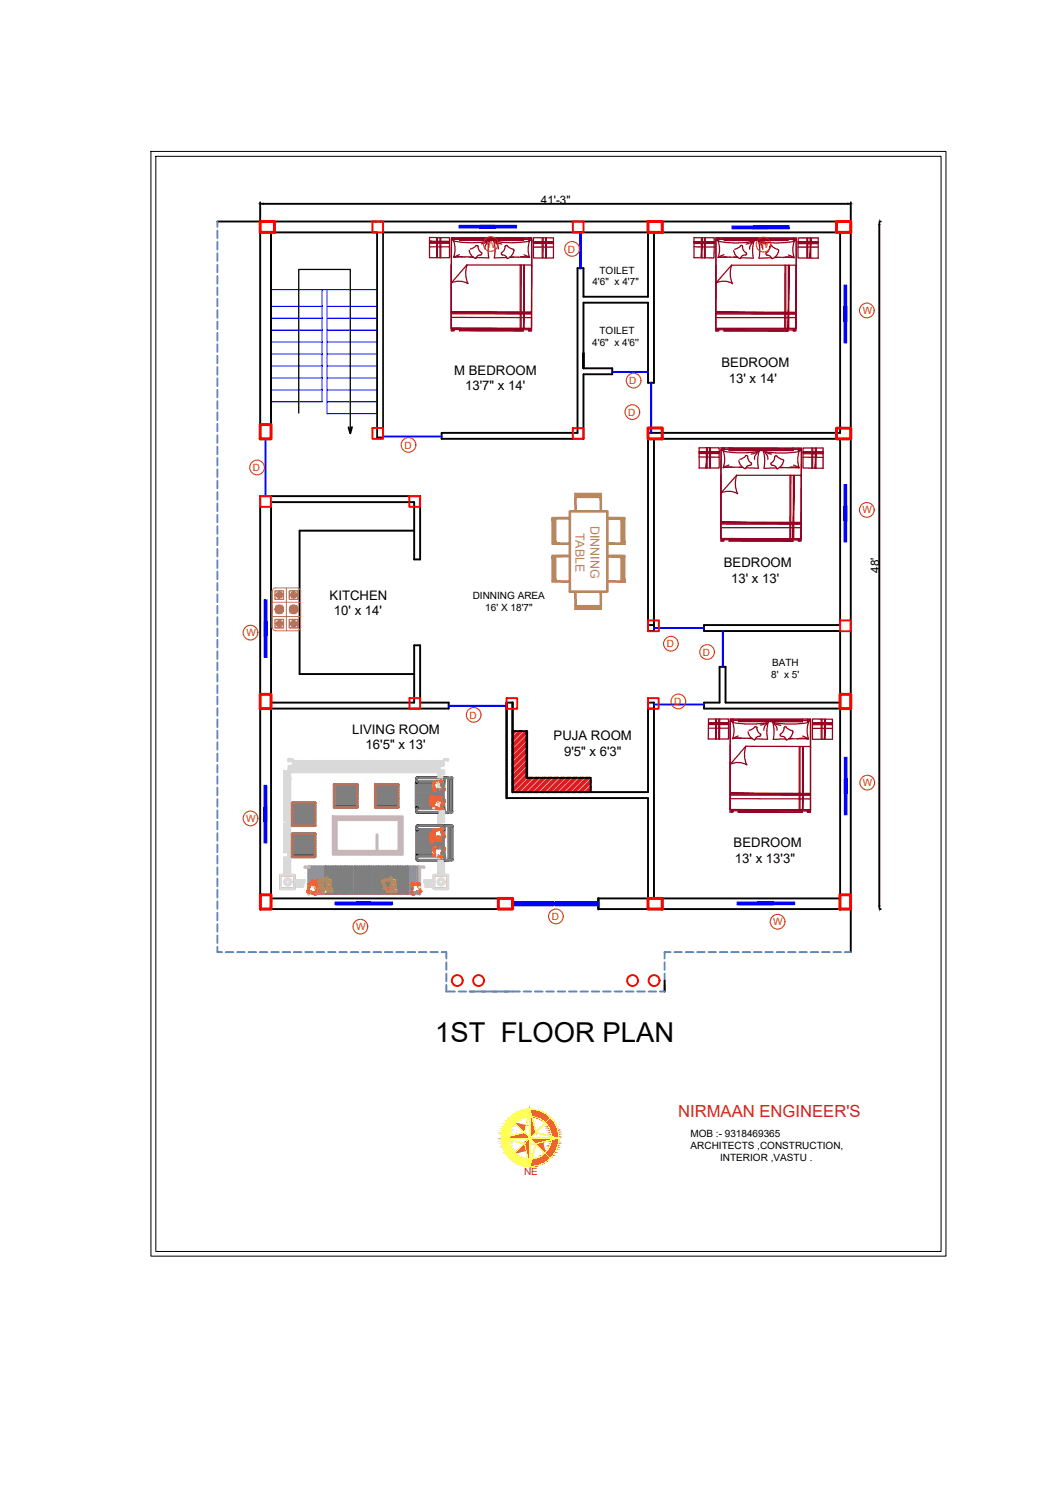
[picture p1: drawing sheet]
<svg xmlns="http://www.w3.org/2000/svg" width="210mm" height="297mm" viewBox="0 0 210 297" stroke-linecap="round" stroke-linejoin="round" font-family="sans-serif">
<defs><g id="words">
<text font-size="5.4" x="86.5" y="207">1ST FLOOR PLAN</text>
<text font-size="3.3" fill="#ed1f24" x="134.8" y="222">NIRMAAN ENGINEER'S</text>
<g font-size="2.6">
<text x="90.3" y="74.5">M BEDROOM</text>
<text x="92.4" y="77.6">13'7&quot; x 14'</text>
<text x="143.4" y="73">BEDROOM</text>
<text x="144.9" y="76.1">13' x 14'</text>
<text x="143.9" y="112.7">BEDROOM</text>
<text x="65.5" y="119.2">KITCHEN</text>
<text x="145.3" y="115.9">13' x 13'</text>
<text x="66.4" y="122.3">10' x 14'</text>
<text x="70" y="145.7">LIVING ROOM</text>
<text x="72.7" y="148.9">16'5&quot; x 13'</text>
<text x="110.1" y="147">PUJA ROOM</text>
<text x="112.1" y="150.1">9'5&quot; x 6'3&quot;</text>
<text x="145.8" y="168.3">BEDROOM</text>
<text x="146.1" y="171.4">13' x 13'3&quot;</text>
</g>
<g font-size="2.5" fill="#b88a5b">
<text x="114.4" y="105.9" transform="rotate(90 114.4 105.9)">TABLE</text>
<text x="117.4" y="104.5" transform="rotate(90 117.4 104.5)">DINNING</text>
</g>
<g font-size="2.3">
<text x="107.5" y="40.5">41'-3&quot;</text>
<text x="174.8" y="113.8" transform="rotate(-90 174.8 113.8)">48'</text>
</g>
<g font-size="2" fill="#dd3700">
<text x="96.7" y="49.2">W</text>
<text x="112.9" y="50.2">D</text>
<text x="150.9" y="49.3">W</text>
<text x="171.5" y="62.4">W</text>
<text x="125.1" y="76.4">D</text>
<text x="124.9" y="82.6">D</text>
<text x="80.4" y="89.1">D</text>
<text x="50.3" y="93.6">D</text>
<text x="171.4" y="102">W</text>
<text x="49" y="126.4">W</text>
<text x="132.5" y="128.6">D</text>
<text x="139.7" y="130.3">D</text>
<text x="93.3" y="142.8">D</text>
<text x="134" y="140.1">D</text>
<text x="171.5" y="156.2">W</text>
<text x="48.9" y="163.3">W</text>
<text x="70.8" y="184.9">W</text>
<text x="109.7" y="182.8">D</text>
<text x="153.7" y="183.9">W</text>
</g>
<g font-size="2">
<text x="117.8" y="56.7">4'6&quot; x 4'7&quot;</text>
<text x="119.2" y="54.3">TOILET</text>
<text x="117.7" y="68.8">4'6&quot; x 4'6''</text>
<text x="119.2" y="66.4">TOILET</text>
<text x="94" y="119">DINNING AREA</text>
<text x="96.5" y="121.4">16' X 18'7&quot;</text>
<text x="153.3" y="134.8">8' x 5'</text>
<text x="153.5" y="132.4">BATH</text>
<text x="137.2" y="226">MOB :- 9318469365</text>
<text x="137.3" y="228.2">ARCHITECTS ,CONSTRUCTION,</text>
<text x="143.2" y="230.6">INTERIOR ,VASTU .</text>
</g>
<text font-size="2" fill="#ed1f24" x="104.2" y="233.5">NE</text>
</g></defs>
<!-- layer: PDF8_wall -->
<g fill="none" stroke="#000" stroke-width=".38">
<path d="M43.2 44h125.9v145.2M51.7 44v43.2h2.2v-41h21.1M76.1 46.2h52.7v12.8h-12.8v-5.7h-1.2v32.7h-27v1.2h28.2v-12.8h5.7v-1.2h-5.7M116 70.1v3.1v-13.1h12.8v16h1.2v-29.9h37v39.8h-38.2v39.4h1.2v-38.2h37v37h-27.1v1.2h27.1v14.2h-22.8v-7.1h-1.2v7.1h-3.1v1.2h27.1v37.7h-37v-38.9h-1.2v17.8h-26.9M70 84.9l-.4 1.2-.3-1.2M75 86.9h1.1M82.3 105.4h-22.8v28.5h22.8M100.7 139.6h1.2M128.8 124.2h1.2M100.7 158.6h28.1v19.9h-9.9M101.9 145.3h2.8M104.7 154.5h12.7v2.9"/>
<path d="M128.8 140.8h1.2M101.9 178.5h-48v-37.7h35.3v-1.2h-5.7v-11.4h-1.2v11.4h-28.4v-39.8h28.4v11.4h1.2v-12.6h-31.8v82h50.2M118.9 180.6h50.2M132.1 194.8v2.2"/>
</g>
<g fill="none" stroke="#ed1f24" stroke-width=".51">
<path d="M102.1 145.3l-.2 .1M102.5 145.3l-.6 .6M103.3 145.3l-1.4 1.4M103.7 145.3l-1.8 1.8M104.5 145.3l-2.6 2.7M104.7 146.4l-2.8 2.8M104.7 147.6l-2.8 2.9M104.7 148.9l-2.8 2.9M104.7 150.1l-2.8 2.9M104.7 151.4l-2.8 2.8M104.7 152.7l-2.8 2.8M104.7 153.9l-2.8 2.9"/>
<path d="M104.7 145.5l-2.8 2.9M104.7 146.8l-2.8 2.8M104.7 148.1l-2.8 2.8M104.7 149.3l-2.8 2.9M104.7 150.6l-2.8 2.8M104.7 151.8l-2.8 2.9M104.7 153.1l-2.8 2.8M104.7 154.3l-2.8 2.9M105.4 154.5l-2.9 2.9M105.8 154.5l-2.9 2.9M106.6 154.5l-2.8 2.9M107 154.5l-2.8 2.9"/>
<path d="M107.9 154.5l-2.8 2.9M108.3 154.5l-2.8 2.9M109.2 154.5l-2.9 2.9M109.5 154.5l-2.8 2.9M110.4 154.5l-2.8 2.9M110.8 154.5l-2.8 2.9M111.7 154.5l-2.9 2.9M112.1 154.5l-2.9 2.9M112.9 154.5l-2.8 2.9M113.4 154.5l-2.9 2.9M114.2 154.5l-2.9 2.9M114.6 154.5l-2.9 2.9"/>
<path d="M115.4 154.5l-2.8 2.9M115.9 154.5l-2.9 2.9M116.7 154.5l-2.8 2.9M117.1 154.5l-2.9 2.9M117.4 155.1l-2.3 2.3M117.4 156.3l-1 1.1M117.4 155.5l-1.9 1.9M117.4 156.7l-.6 .7"/>
</g>
<!-- layer: PDF8_ACCES -->
<g fill="none" stroke="#5b8ab8" stroke-width=".38">
<path d="M43.2 44v1.1M43.2 45.8v1.5M43.2 48.1v1.5M43.2 50.3v1.5M43.2 52.6v1.5M43.2 54.8v1.6M43.2 57.1v1.5M43.2 59.4v1.5M43.2 61.6v1.5M43.2 63.9v1.5M43.2 66.2v1.5M43.2 68.4v1.5"/>
<path d="M43.2 70.7v1.5M43.2 72.9v1.6M43.2 75.2v1.5M43.2 77.5v1.4M43.2 79.7v1.5M43.2 81.9v1.6M43.2 84.2v1.5M43.2 86.5v1.5M43.2 88.8v1.4M43.2 91v1.5M43.2 93.2v1.6M43.2 95.5v1.5"/>
<path d="M43.2 97.8v1.5M43.2 100v1.5M43.2 102.3v1.5M43.2 104.5v1.6M43.2 106.8v1.5M43.2 109.1v1.5M43.2 111.3v1.5M43.2 113.6v1.5M43.2 115.9v1.4M43.2 118.1v1.5M43.2 120.4v1.5M43.2 122.6v1.5"/>
<path d="M43.2 124.9v1.5M43.2 127.2v1.4M43.2 129.4v1.5M43.2 131.6v1.6M43.2 133.9v1.5M43.2 136.2v1.5M43.2 138.4v1.5M43.2 140.7v1.5M43.2 142.9v1.6M43.2 145.2v1.5M43.2 147.5v1.5M43.2 149.7v1.5"/>
<path d="M43.2 152v1.5M43.2 154.2v1.5M43.2 156.5v1.5M43.2 158.8v1.5M43.2 161v1.5M43.2 163.3v1.5M43.2 165.6v1.4M43.2 167.8v1.5M43.2 170v1.6M43.2 172.3v1.5M43.2 174.6v1.5M43.2 176.8v1.5"/>
<path d="M43.2 179.1v1.5M43.2 188.1v1.1h.9M43.2 181.3v1.6M43.2 183.6v1.5M43.2 185.9v1.5M44.9 189.2h1.5M47.1 189.2h1.5M49.4 189.2h1.5M51.6 189.2h1.6M53.9 189.2h1.5M56.2 189.2h1.5M58.4 189.2h1.5"/>
<path d="M60.7 189.2h1.5M62.9 189.2h1.6M65.2 189.2h1.5M67.5 189.2h1.4M69.7 189.2h1.5M72 189.2h1.5M74.2 189.2h1.6M76.5 189.2h1.5M78.8 189.2h1.4M81 189.2h1.5M83.3 189.2h1.5M85.5 189.2h1.5"/>
<path d="M87.8 189.2h.9v1.2M88.7 195.7v1.3h1.7M88.7 191.2v1.5M88.7 193.4v1.6M91.2 197h1.5M93.3 197h1.6M95 197h2.2M97.3 197h2.1M99.6 197h3.7M104.1 197h1.5M106.3 197h1.6M108.6 197h1.5"/>
<path d="M110.9 197h1.4M113.1 197h1.5M115.4 197h1.5M117.6 197h1.5M119.9 197h1.5M122.2 197h1.4M124.4 197h1.5M126.6 197h1.6M128.9 197h1.5M132.1 191.2v1.5M132.1 193.4v1.6M132.1 195.7v1.3h-.9"/>
<path d="M133.3 189.2h-1.2v1.2M134.1 189.2h1.4M136.3 189.2h1.5M138.6 189.2h1.5M140.8 189.2h1.5M143.1 189.2h1.5M145.4 189.2h1.4M147.6 189.2h1.5M149.8 189.2h1.6M152.1 189.2h1.5M154.4 189.2h1.5M156.6 189.2h1.5"/>
<path d="M158.9 189.2h1.5M161.1 189.2h1.6M163.4 189.2h1.5M165.7 189.2h1.5M167.9 189.2h1.2"/>
</g>
<!-- layer: PDF8_Text -->
<g fill="none" stroke="#00f" stroke-width=".21">
<path d="M54.1 57.6h20.9M64 57.6v22.2h-9.9M75 46.2v36h-10v-24.6M54.1 77.5h9.9M54.1 75.1h9.9M54.1 72.7h9.9M54.1 70.3h9.9M54.1 68h9.9M54.1 65.6h9.9M54.1 63.2h9.9M54.1 60.9h9.9M65 77.5h10"/>
<path d="M65 79.8h10M65 75.1h10M65 72.7h10M65 70.3h10M65 68h10M65 65.6h10M65 63.2h10M65 60.9h10"/>
</g>
<!-- layer: PDF8_wall -->
<path d="M53.9 46.2v40.6M75 46.2v40.7M76.1 46.2v40.7" fill="none" stroke="#000" stroke-width=".34"/>
<path d="M59.4 82.1v-28.6h10.2v32.5" fill="none" stroke="#000" stroke-width=".25"/>
<!-- layer: PDF10_PDF2_deepikafur -->
<g fill="none" stroke="#d9d9d9" stroke-width=".51">
<path d="M57.3 151.1h.9M57.3 150.8l.9 .1M58.2 150.9l-.9 .1M58.2 151.2h-.9M58.3 151.2l-.1 .9M58.4 152.1l-.1-.9 .1 .9M58.5 151.2l-.1 .9 .1-.9M58.5 151.2l.1 .9M58.7 151.2v.9M58.9 151.2l.1 .9M59 151.2l-.2 .9 .1-.9-.1 .9M59.1 151.2l-.1 .9"/>
<path d="M59.2 151.2l.1 .9M59.3 151.2v.9M59.4 151.2l.1 .9M59.6 151.2l-.1 .9M59.8 151.2v.9M60 151.2l-.1 .9M60 151.2l.1 .9M60.3 151.2l-.1 .9M60.3 151.2v.9M60.4 151.2v.9M60.5 151.2l.1 .9M60.7 151.2l-.1 .9"/>
<path d="M60.9 151.2v.9M61 151.2v.9M61.1 151.2l.1 .9M61.2 151.2l.1 .9M61.4 151.2l-.1 .9M61.5 151.2v.9l.1-.9M61.8 151.2l-.1 .9 .1-.9M62.1 151.2l-.1 .9-.1-.9-.1 .9M62.2 151.2v.9M62.3 151.2v.9M62.4 151.2l.1 .9M62.6 151.2v.9"/>
<path d="M62.7 151.2l.1 .9M62.9 151.2v.9M63 151.2v.9M63.2 151.2l-.1 .9M63.3 151.2v.9M63.4 151.2v.9M63.6 151.2v.9M63.7 151.2v.9M63.9 151.2v.9M64 151.2v.9M64 151.2l.1 .9M64.3 151.2l-.1 .9"/>
<path d="M64.4 151.2v.9M64.5 151.2v.9M64.6 151.2l.1 .9M64.8 151.2v.9M65 151.2v.9M65.1 151.2v.9M65.2 151.2l.1 .9M65.3 151.2v.9M65.5 151.2l-.1 .9M65.6 151.2v.9v-.9M65.9 151.2l-.2 .9M66 151.2v.9"/>
<path d="M66.1 151.2v.9M66.2 151.2l.1 .9M66.4 151.2l-.1 .9M66.4 151.2l.1 .9M66.6 151.2v.9M66.7 151.2l.2 .9v-.9M67 151.2v.9M67.3 151.2l-.1 .9M67.3 151.2l.1 .9 .1-.9M67.5 151.2l.1 .9M67.7 151.2v.9M67.9 151.2l.1 .9v-.9"/>
<path d="M68.1 151.2v.9M68.3 151.2v.9M68.4 151.2l.1 .9M68.6 151.2v.9M68.7 151.2v.9M68.9 151.2l-.1 .9M69 151.2l.1 .9 .1-.9M69.2 151.2v.9M69.3 151.2l.1 .9M69.5 151.2v.9M69.6 151.2v.9M69.8 151.2v.9v-.9"/>
<path d="M70.2 151.2l-.1 .9-.1-.9-.2 .9M70.3 151.2v.9M70.4 151.2v.9M70.6 151.2v.9M70.9 151.2v.9l.1-.9M71 151.2l.1 .9M71.3 151.2l-.1 .9M71.4 151.2v.9M71.5 151.2v.9M71.6 151.2l.1 .9M71.7 151.2v.9M71.9 151.2l.1 .9"/>
<path d="M72.1 151.2l-.1 .9M72.2 151.2v.9M72.4 151.2l-.1 .9M72.5 151.2v.9M72.6 151.2v.9M72.8 151.2v.9M73 151.2l.1 .9M73.2 151.2l-.1 .9M73.3 151.2v.9M73.4 151.2v.9M73.6 151.2l-.1 .9M73.6 151.2l.1 .9"/>
<path d="M73.8 151.2l-.1 .9M74.1 151.2l-.2 .9M74.2 151.2v.9M74.3 151.2v.9M74.4 151.2l.1 .9M74.5 151.2v.9M74.6 151.2v.9M74.7 151.2v.9M75 151.2v.9M75.2 151.2l.1 .9M75.4 151.2l-.1 .9M75.5 151.2l.1 .9"/>
<path d="M75.6 151.2v.9M75.7 151.2l.1 .9M75.9 151.2l-.1 .9M76.1 151.2v.9M76.2 151.2v.9M76.3 151.2v.9M76.5 151.2l-.1 .9M76.6 151.2v.9M76.7 151.2v.9M76.8 151.2l.1 .9M77 151.2l-.1 .9M77.2 151.2v.9"/>
<path d="M77.3 151.2v.9M77.4 151.2l.1 .9M77.5 151.2l.1 .9M77.7 151.2l-.1 .9M77.8 151.2v.9M78 151.2v.9M78.1 151.2v.9v-.9M78.3 151.2l-.2 .9M78.4 151.2v.9l.1-.9M78.6 151.2l.1 .9M78.8 151.2l-.1 .9M78.9 151.2v.9"/>
<path d="M79 151.2v.9M79.1 151.2l.1 .9M79.3 151.2v.9M79.4 151.2v.9M79.6 151.2v.9M79.7 151.2l.1 .9M79.9 151.2v.9M80 151.2v.9M80.2 151.2l.1 .9M80.4 151.2l-.1 .9M80.5 151.2v.9M80.7 151.2l-.1 .9"/>
<path d="M80.8 151.2l.1 .9M81 151.2l-.1 .9M81.1 151.2v.9M81.2 151.2v.9M81.4 151.2v.9M81.6 151.2l-.1 .9M81.6 151.2v.9M81.7 151.2l.1 .9 .1-.9M82 151.2l-.1 .9M82.2 151.2v.9M82.5 151.2l-.2 .9v-.9v.9M82.5 151.2l.1 .9"/>
<path d="M82.7 151.2l-.1 .9M82.7 151.2l.1 .9M82.9 151.2v.9M83 151.2v.9M83.2 151.2l-.1 .9M83.3 151.2l.1 .9v-.9M83.6 151.2v.9M83.8 151.2l-.1 .9M83.8 151.2l.1 .9M84 151.2v.9M84.1 151.2v.9M84.3 151.2l-.1 .9"/>
<path d="M84.4 151.2l.1 .9 .1-.9M84.7 151.2v.9M84.9 151.2v.9M85 151.2v.9M85.2 151.2l-.1 .9M85.2 151.2v.9M85.3 151.2v.9M85.5 151.2l.1 .9v-.9M85.8 151.2v.9M85.9 151.2v.9M86 151.2v.9M86.1 151.2l.1 .9"/>
<path d="M86.4 151.2l.1 .9M86.7 151.2l-.1 .9v-.9v.9M86.8 151.2l.1 .9M86.9 152.1l.1-.9v.9M87.2 151.2l-.1 .9M87.2 151.2l.1 .9M87.4 151.2l-.1 .9M87.6 151.2v.9l.1-.9-.1 .9M87.7 151.2l.1 .9M87.8 151.2l.1 .9M87.9 151.2v.9M88 151.2v.9"/>
<path d="M88.1 151.2l.1 .9M88.2 151.2l-.1 .9M88.3 150.9h.8M88.3 151l.8 .1M62.1 175h2.9M62.1 175.3h2.9M62.3 175.3v.9M62.4 175.3v.9M62.5 175.3l.1 .9M62.8 175.3v.9M62.9 175.3l.2 .9M84.3 174.9h1.7"/>
<path d="M84.3 175.3h1.7M84.6 175.3v.9M84.7 175.3l.1 .9M84.9 175.3v.9M85 175.3v.9M87.1 163.9v-10.5h-29.5v17.8M87.1 170.3v3.3M87.4 172.7l.9 .1-.9 .1M87.4 163.9v-10.8h-30.1v17.5h-.8M87.4 171.1h.9M87.4 170.8l.9 .1M87.4 170.6h.9"/>
<path d="M87.4 171.6l.9 .1M87.4 171.6h.9M87.4 171.4l.9 .1M87.4 170.3v3.3M88.3 172.5h-.9h.9M88.3 171.1l-.9 .1 .9 .1-.9 .1M88.3 172.3l-.9 .1M88.3 172.5l-.9 .2M88.3 170.9l-.9 .1M88.3 170.7l-.9 .1M88.3 171.8l-.9 .1M88.3 172l-.9 .1"/>
<path d="M88.3 171.9l-.9 .3"/>
</g>
<path d="M86.3 173.9h2.7v2.7h-2.7z" fill="none" stroke="#b88a5a" stroke-width=".51"/>
<g fill="none" stroke="#dcdcdc" stroke-width=".51">
<path d="M86.3 173.9h2.7v2.7h-2.7z"/>
<circle cx="87.7" cy="175.2" r=".7"/>
<circle cx="87.7" cy="175.2" r=".44"/>
</g>
<g fill="none" stroke="#b8b8b8" stroke-width=".51">
<path d="M59.4 165.8v3.6M59.5 165.8v3.6M60.7 172.2h.5M60.7 172.3h.5M60.7 172.2l-.1 .1M60.7 172.2l-.1 .2M60.7 169.2l-1.3 .2M60.8 169.2l-1.3 .2M61.3 172.2l.1 .1M61.4 176.4v-4v4.1M61.5 172.2h21.8M73.6 169.2l1.4 .2"/>
<path d="M83.3 172.2l.2 .1"/>
</g>
<g fill="none" stroke="#989898" stroke-width=".51">
<path d="M61.4 172.2v4M61.5 172.2v3.5M61.9 172.2v3.5M62 172.2v3.5M62.4 172.2v2.9M62.9 172.2v2.9M62.9 176.6v.9M62.9 176.8v.7M63.4 172.2v3M63.8 172.2v5.3M63.9 172.2v5.3M64.3 172.2v5.3"/>
<path d="M64.4 172.2v5.3M81.6 172.2v5.3M82 172.2v3.5M82.1 172.2v3.5M82.5 172.2v3.5M82.6 172.2v3.5M83 172.2v3.5M83.1 172.2v3.5"/>
</g>
<path d="M61.4 176.3l-.2 .7 .1 .2h.8l.6 .5h.1l.1-.5-.1-.8M62.4 175.6l.7 .3M62.7 175.6h.1M63.4 175.8l.1 .1v.9a.18 .18 0 0 1 0 .2 .18 .18 0 0 1-.2 0l-.4-.3M63.4 175v.2v-.2M63.5 175v.2l.1-.2M63.7 175.1v.1zM63.7 175.2l-.3 .6 .1 .1M63.9 175.2h.1" fill="none" stroke="#ff7f00" stroke-width=".51"/>
<path d="M61.5 176.3l-.3 .8 1.1 .3 .5 .3v-1.4M63.4 175.8l.1 1.4-.6-.4M63.8 175.2l-.6-.1-1.1 .1v.4l.9 .2M63.8 175.3l-.3 .6" fill="none" stroke="#dda500" stroke-width=".51"/>
<circle cx="63.4" cy="175.9" r=".25" fill="#ff7f00"/>
<path d="M62.9 175.6h.1M63 175.9l-.2 .5M63 175.7h.1M63.1 175.7v.1" fill="none" stroke="#ff7f00" stroke-width=".51"/>
<path d="M62.9 175.8h.2l-.3 .7" fill="none" stroke="#dda500" stroke-width=".51"/>
<circle cx="62.9" cy="175.8" r=".25" fill="#ff7f00"/>
<path d="M62.9 175.7v.1" fill="none" stroke="#ff7f00" stroke-width=".51"/>
<circle cx="62.8" cy="176.4" r=".25" fill="#dcdcdc"/>
<circle cx="62.9" cy="176.2" r=".25" fill="#ff7f00"/>
<path d="M61.5 177.2v.2zM61.7 177.3h.1M61.8 177.4l.1-.2-.1 .2M61.9 177.4v-.2v.2M62 177.2v.2zM62 177.4h.1M62.1 177.4v-.1v.1" fill="none" stroke="#ff7f00" stroke-width=".51"/>
<path d="M61.9 177.2v.3M62 177.2v.3" fill="none" stroke="#989898" stroke-width=".51"/>
<path d="M61.4 177.2v.5v-.5" fill="none" stroke="#b8b8b8" stroke-width=".51"/>
<circle cx="61.3" cy="177.2" r=".25" fill="#dcdcdc"/>
<g fill="none" stroke="#ff7f00" stroke-width=".51">
<path d="M61.2 177.2h.1M61.3 177.2h.1M61.4 177.3v-.1v.1M62.2 175h.1M62.3 175.6h.1M62.3 175h.1M62.4 175.6h.1M62.5 175.6h.1M62.6 175l-.2 .1M62.6 175.6h.1M62.6 175h.1M62.8 175h.1"/>
<path d="M62.9 175h.1M63.1 175h.1M63.2 175h.1"/>
</g>
<path d="M62.5 175l-.1 .1" fill="none" stroke="#dcdcdc" stroke-width=".51"/>
<circle cx="62.4" cy="175.7" r=".25" fill="#ff7f00"/>
<g fill="none" stroke="#ff7f00" stroke-width=".51">
<path d="M61.4 175.6h.1M61.4 175.6v.1M61.5 176.3h.1M61.5 175.6h.1M61.6 175.6h.1M61.7 175.6h.1M61.8 175.6h.1M62 175.6h.1M62.1 175.6h.1M62.1 175v.2zM62.2 175.7h.1M62.4 175.7l-1 .1v.5"/>
<path d="M63.8 175.3a2.14 2.14 0 0 0-1.7-.1v.4"/>
</g>
<path d="M62.1 175.6l-.7 .1v.6" fill="none" stroke="#dda500" stroke-width=".51"/>
<path d="M61.4 175.6v.1M62.1 175.6h.1" fill="none" stroke="#dcdcdc" stroke-width=".51"/>
<circle cx="61.2" cy="177" r=".25" fill="#ff7f00"/>
<g fill="none" stroke="#ff7f00" stroke-width=".51">
<path d="M60.8 169.4h.1M60.9 169.4h.1M61.1 177.1h.1l-.1 .1M62.1 177.4v-.1v.1M62.2 177.4h.1h-.1M62.3 177.4h.1M62.4 177.4l-.1 .1zM62.4 177.4v.1M62.4 177.5h.1M62.4 177.6l.1-.1-.1 .1M62.6 177.7v-.1v.1M62.6 177.5v.2z"/>
<path d="M62.6 177.6v.1zM62.9 176.9v-.1v.1M62.9 176.9h.1M63 176.9h.1M63.1 176.9v.1M63.1 177.1l.1-.2v.2M63.4 177v.2zM63.4 177l-.1 .2zM63.4 177.2h.1M63.5 177.2h.1M81.7 176.1l.3 .3M81.7 175.7l.1 .1z"/>
<path d="M81.7 175.9l.1 .2M81.9 175.6h.1M82 176.4l-.1 .2 .1 1.1 .7-.5h.6l.3-.2M82 175.6h.1M82.4 175.6l-.7 .3"/>
</g>
<path d="M63.4 177v.5M63.4 177.1v.4M83.4 177.2v.5" fill="none" stroke="#989898" stroke-width=".51"/>
<path d="M74.9 165.8v3.6M83.4 172.4v4M83.5 172.4v5.3M83.6 172.2h.5M83.6 172.3h.5M83.6 172.2l-.1 .1M83.6 172.2l-.2 .2M84.2 172.2l.1 .2M84.2 172.2l.1 .1" fill="none" stroke="#b8b8b8" stroke-width=".51"/>
<path d="M81.9 176.2v1.3" fill="none" stroke="#7f7f7f" stroke-width=".51"/>
<path d="M82 176.3l-.1 .5v.9l.6-.3 .9-.2M83.3 176.3l.3 .7-.1 .2" fill="none" stroke="#dda500" stroke-width=".51"/>
<circle cx="81.9" cy="175.8" r=".25" fill="#dcdcdc"/>
<path d="M81.9 175.7v.1" fill="none" stroke="#ff7f00" stroke-width=".51"/>
<circle cx="82" cy="176.4" r=".25" fill="#dcdcdc"/>
<circle cx="81.9" cy="176.2" r=".25" fill="#ff7f00"/>
<path d="M82.6 177.4v-.1l.1 .1M82.7 177.4h.1M82.8 177.4v-.2v.2M82.9 177.2v.2zM83 177.2v.2M83.1 177.3h.1M83.1 177.2v.1M83.3 177.2l-.1 .2z" fill="none" stroke="#ff7f00" stroke-width=".51"/>
<path d="M83 177.2v.2M83.1 177.2v.1" fill="none" stroke="#dcdcdc" stroke-width=".51"/>
<circle cx="83.4" cy="177.2" r=".25" fill="#dcdcdc"/>
<path d="M82.2 175.6h.1M82.4 175.6h.1M82.4 175.6l.1 .1zM83.3 177.2l.1 .1zM83.5 177.2h.1" fill="none" stroke="#ff7f00" stroke-width=".51"/>
<path d="M83.5 177.2h.1" fill="none" stroke="#dcdcdc" stroke-width=".51"/>
<circle cx="82.3" cy="175.7" r=".25" fill="#ff7f00"/>
<path d="M82.4 175.7l.9 .1v.5M82.5 175.7h.1M82.6 175.6h.1M82.8 175.6h.1M82.9 175.6h.1M83 175.6h.1M83 175.6v.1M83.1 175.6h.1M83.3 175.6h.1M83.3 176.3l-.1-.1 .2 .2 .2 .6M83.4 175.6h.1" fill="none" stroke="#ff7f00" stroke-width=".51"/>
<path d="M82.6 175.6h.1M83 175.6v.1" fill="none" stroke="#dcdcdc" stroke-width=".51"/>
<path d="M83.4 176.3l-.1-.6h-1.4l-.3 .1 .4 .7" fill="none" stroke="#dda500" stroke-width=".51"/>
<circle cx="83.3" cy="176.3" r=".25" fill="#dcdcdc"/>
<g fill="none" stroke="#ff7f00" stroke-width=".51">
<path d="M73.4 169.4h.1M73.5 169.4h.1M82.1 177.6v.1zM82.2 177.7l-.1-.1 .1 .1M82.2 177.7v-.2v.2M82.3 177.4v.2M82.4 177.5h.1M82.4 177.4v.1M82.4 177.5v-.1v.1M82.5 177.4h.1M82.5 177.5l-.1-.1 .1 .1M82.6 177.4v-.1v.1"/>
<path d="M83.7 177.1h-.1l.1 .1"/>
</g>
<path d="M76.9 174.8v.1M77.1 176.6h.1M77.4 174.7h.1M77.9 175.3v.1M78.3 175v.2M82.3 177.5v.1" fill="none" stroke="#dcdcdc" stroke-width=".51"/>
<path d="M82.5 177.3v.2M82.6 177.3v.2M83 177.2v.4M83.1 177.2v.4" fill="none" stroke="#989898" stroke-width=".51"/>
<path d="M62.8 177.5h19.1" fill="none" stroke="#dd6c6c" stroke-width=".51"/>
<g fill="none" stroke="#7f7f7f" stroke-width=".51">
<path d="M64.7 172.2v5.3M64.8 177.5v-5.3v5.3M65.3 172.2v5.3M65.7 172.2v5.3M65.8 172.2v5.3M66.2 172.2v5.3M66.7 172.2v5.3M66.7 177.5v-5.3v5.3M67.1 172.2v5.3M67.2 172.2v5.3M67.7 177.5v-5.3v5.3M68.1 172.2v5.3"/>
<path d="M68.6 172.2v5.3M68.7 177.5v-5.3v5.3M69 172.2v5.3M69.1 172.2v5.3M69.5 172.2v5.3M69.6 172.2v5.3M70 172.2v5.3M70.5 172.2v5.3M70.6 177.5v-5.3v5.3M71 172.2v5.3M71.4 172.2v5.3M71.5 172.2v5.3"/>
<path d="M71.9 172.2v5.3M72 172.2v5.3M72.4 172.2v5.3M72.4 177.5v-5.3v5.3M72.9 172.2v5.3M73 172.2v5.3M73.3 172.2v5.3M73.4 177.5v-5.3v5.3M73.8 172.2v5.3M73.9 172.2v5.3M74.3 172.2v5.3M74.4 172.2v5.3"/>
<path d="M74.7 172.2v5.3M74.8 172.2v5.3M75.3 172.2v5.3M75.7 172.2v5.3M75.8 172.2v5.3M76.2 172.2v5.3M76.3 172.2v5.3M76.7 172.2v5.3M77.1 172.2v5.3M77.2 177.5v-5.3v5.3M77.6 172.2v5.3M77.7 172.2v5.3"/>
<path d="M78.1 172.2v5.3M78.2 172.2v5.3M78.6 172.2v5.3M79.1 172.2v5.3M79.1 177.5v-5.3v5.3M79.5 172.2v5.3M79.6 172.2v5.3M80 172.2v5.3M80.5 172.2v5.3M81 172.2v5.3M81 177.5v-5.3v5.3M81.9 176.3v.3"/>
<path d="M81.9 177.2v.3"/>
</g>
<path d="M77.7 175.9l.1-.3v-1.1l-.6 .4-1.1 .3 .3 .7M77.8 175.8l.3 .6-1 .2v.5l.6 .1 .9-.2M77.8 175.5l.7-.5 .1 1.2-.2 .3M78.5 176.3l.2 .6-.1 .1" fill="none" stroke="#dda500" stroke-width=".51"/>
<g fill="none" stroke="#6cdd00" stroke-width=".51">
<path d="M76.8 174.9l.1 .1v-.1M76.9 174.8v.1v-.1M76.9 174.8v.1M77 174.8v.1zM77.1 174.8h.1M77.1 174.7l.1 .2-.1-.2M77.1 174.7v.2v-.2M77.1 176.5l.1 .1M77.2 174.7v.2v-.2M77.2 174.7h.1M77.4 174.7h.1M77.4 174.7v.1"/>
<path d="M77.5 174.5v.2v-.2M77.5 174.6h.1M77.6 174.5h.1M77.6 174.5v.1zM77.7 174.4h.1M77.7 177.2h.1M77.7 176.6h.1M77.8 176.6h.1M77.8 175.5l.7-.4 .1 1-.2 .3M77.8 175.3h.1M77.8 174.4h.1M77.9 175.3h.1"/>
<path d="M77.9 175.3v.1M78 176.6h.1M78 175.2h.1M78.1 175.2v.1v-.1M78.1 176.4v.1zM78.2 175.1l.1 .1zM78.3 175v.2M78.4 175h.1M78.4 176.5l.2 .1v.3M78.5 174.9v.1l.1-.1"/>
</g>
<circle cx="77.9" cy="176.5" r=".25" fill="#6cdd00"/>
<path d="M77.8 176.5v.1" fill="none" stroke="#6cdd00" stroke-width=".51"/>
<circle cx="77.8" cy="175.8" r=".25" fill="#dcdcdc"/>
<g fill="none" stroke="#6cdd00" stroke-width=".51">
<path d="M76.2 175l-.1 .2 .3 .7M77 176.6h.1v.4l.2 .1h1l.4-.2M77 177.2l.1-.1zM77.1 177.2l.1-.1v.1M77.2 176.6h.1M77.2 177.2l.1-.1v.1M77.3 176.6l.1-.1zM77.4 177.1v.1M77.4 176.5v.1M77.4 176.6h.1M77.5 177.1v.1zM77.5 176.6h.1"/>
<path d="M77.6 177.1l.1 .1zM77.6 176.6h.1M77.8 175.8v.1M77.9 177.2l.1-.1v.1M77.9 176v.1M78 177.1l.1 .1zM78.1 177.1l.1 .1zM78.3 177.1v.1zM78.4 177.2v-.1v.1M78.5 177.2h.1M78.6 177.1h.1M78.7 176.9l.1 .2"/>
<path d="M78.8 177l-.1-.1 .1 .1"/>
</g>
<path d="M77.4 177.1v.1M78.7 176.9l.1 .1" fill="none" stroke="#dcdcdc" stroke-width=".51"/>
<circle cx="76.3" cy="175" r=".25" fill="#dcdcdc"/>
<path d="M76.3 176.6h.1M76.4 175.9v.6l.7 .1 1-.2-.3-.4M76.4 176.5l-.1 .1M76.4 174.9l.1 .1v-.1M76.6 174.9l.1 .1-.1-.1M76.7 174.9v.1v-.1M76.7 174.9v.1z" fill="none" stroke="#6cdd00" stroke-width=".51"/>
<path d="M76.4 175.9v.6l.7 .1" fill="none" stroke="#dda500" stroke-width=".51"/>
<path d="M76.4 176.5v.1" fill="none" stroke="#dcdcdc" stroke-width=".51"/>
<circle cx="76.4" cy="175.9" r=".25" fill="#6cdd00"/>
<path d="M76.4 176.6h.1M76.4 175.9h.1M76.6 176.6h.1M76.7 176.6h.1M76.8 176.6h.1M76.9 176.6h.1" fill="none" stroke="#6cdd00" stroke-width=".51"/>
<path d="M76.9 176.6h.1" fill="none" stroke="#dcdcdc" stroke-width=".51"/>
<g fill="#dda500">
<circle cx="77.1" cy="176.6" r=".25"/>
<circle cx="76.1" cy="175.2" r=".25"/>
</g>
<g fill="none" stroke="#6cdd00" stroke-width=".51">
<path d="M64 174.9v.1v-.1M64.1 174.9h.1M64.4 174.7v.2v-.2M64.4 174.7v.2zM64.5 174.7v.1M64.5 174.7h.1h-.1M64.5 174.7h.1M64.7 174.5v.2v-.2M64.7 174.6h.1M64.7 174.5l.1 .1-.1-.1M64.9 174.4h.1M65 174.4h.1"/>
<path d="M65 175.5l.3-.2a.25 .25 0 0 1 .4-.1 .25 .25 0 0 1 0 .4v.7l-.1 .1M65 175.3h.1M65 175.3l.1 .1M65.1 175.3h.1M65.2 175.2h.1M65.4 175.1v.1v-.1v.1h-.1M65.4 175l.1 .2M65.6 175h.1M65.7 174.9v.1v-.1M76 175.1l.1 .1-.1-.1M76 175l.1 .2-.1-.2M76.2 174.9l.1 .1v-.1v.1h.6l.9-.4v1l-.1 .3"/>
<path d="M76.3 174.9h.1M76.4 174.9v.1v-.1"/>
</g>
<path d="M64.9 175.9l.1-1.4a2.21 2.21 0 0 1-1.6 .5v.2l.3 .7M65 175.5l.7-.5v1.2l-.1 .3" fill="none" stroke="#dda500" stroke-width=".51"/>
<path d="M64.1 174.8v.1M64.5 174.7h.1M65 175.3l.1 .1M65.4 175l.1 .2" fill="none" stroke="#dcdcdc" stroke-width=".51"/>
<circle cx="64.5" cy="174.7" r=".25" fill="#6cdd00"/>
<g fill="none" stroke="#6cdd00" stroke-width=".51">
<path d="M64.2 174.8v.1v-.1M64.2 176.6h.1M64.3 174.8h.1M64.4 176.5v.1M64.8 174.5v.1v-.1M64.8 174.5v.1zM64.8 176.6h.1M64.9 177.2h.1M65 175.8l.3 .6-.2 .1M65 176.6h.1M65.1 176.5h.1zM65.1 176.5l-.8 .1v.4l1.1 .1 .4-.2"/>
<path d="M65.3 176.4v.1zM65.6 176.4l.4 .5-.2 .1M65.7 176.4l-.1 .1"/>
</g>
<path d="M64.2 176.6h.1" fill="none" stroke="#dcdcdc" stroke-width=".51"/>
<path d="M65 175.8l.3 .6-.2 .1M65.7 176.3l.3 .6-1.1 .3-.6-.1v-.5l.8-.1" fill="none" stroke="#dda500" stroke-width=".51"/>
<circle cx="65.1" cy="176.5" r=".25" fill="#6cdd00"/>
<path d="M65 176.5v.1" fill="none" stroke="#6cdd00" stroke-width=".51"/>
<circle cx="65" cy="175.8" r=".25" fill="#dcdcdc"/>
<g fill="none" stroke="#6cdd00" stroke-width=".51">
<path d="M64.2 177.2h.1M64.4 176.6h.1M64.4 177.2h.1M64.4 177.1v.1zM64.5 176.6h.1M64.5 176.5v.1M64.5 177.1l.2 .1M64.7 176.6h.1M64.8 177.1v.1zM64.8 176.6h.1M64.9 175.9l.1-1.3-.9 .4h-.7v-.1v.3l.3 .7-.2 .7M65.1 177.1v.1z"/>
<path d="M65.1 176v.1M65.2 177.1l.1 .1zM65.3 177.1l.1 .1zM65.4 177.1v.1zM65.6 177.2v-.1v.1M65.7 177.2h.1M65.9 177.1v.1M66 176.9v.2M66 177h.1"/>
</g>
<path d="M64.5 177.1l.1 .1M66 176.9v.1" fill="none" stroke="#dcdcdc" stroke-width=".51"/>
<circle cx="63.4" cy="175" r=".25" fill="#dcdcdc"/>
<path d="M63.5 176.6h.1M63.6 176.5l.7 .1M63.7 174.9v.1v-.1M63.7 176.6h.1M63.7 175.9h.1M63.8 174.9l.1 .1-.1-.1M63.9 174.9v.1l.1-.1M63.9 176.6h.1M64 176.6h.1M64.1 176.6h.1" fill="none" stroke="#6cdd00" stroke-width=".51"/>
<path d="M63.6 175.9v.6l.7 .1" fill="none" stroke="#dda500" stroke-width=".51"/>
<path d="M63.6 176.5v.1M64.1 176.6h.1" fill="none" stroke="#dcdcdc" stroke-width=".51"/>
<circle cx="63.4" cy="175.2" r=".25" fill="#dda500"/>
<path d="M63.2 175.1l.2 .1-.2-.1M63.2 175l.2 .2-.2-.2M63.5 174.9h.1M63.6 174.9v.1v-.1" fill="none" stroke="#6cdd00" stroke-width=".51"/>
<g fill="none" stroke="#d9d9d9" stroke-width=".51">
<path d="M56.5 155.4l.8 .1M56.5 155.2l.8 .1M56.5 155.7l.8 .1M56.5 154.9h.8M56.5 154.8h.8M56.5 154.6l.8 .1M57.3 155.9l-.8 .1M57.3 155.3h-.8M57.3 156.2h-.8M57.3 155.6h-.8M57.3 155.1h-.8M56.5 172.5h.8h-.8"/>
<path d="M56.5 171.1l.8 .1-.8 .1 .8 .1M56.5 172.3l.8 .1M56.5 172.5l.8 .2M56.5 170.4h.8M56.5 170.9l.8 .1M56.5 170.7l.8 .1M56.5 171.8l.8 .1M56.5 171.6h.8M56.5 172l.8 .1M56.5 171.9l.8 .3M57.3 172.7l-.8 .1 .8 .1M57.3 171.1h-.8"/>
<path d="M57.3 170.8l-.8 .1M57.3 171.6l-.8 .1M57.3 171.4l-.8 .1M57.3 170.3v3.6M57.6 170.3v3.3M85.2 175.3v.9M85.3 175.3l.1 .9M85.5 175.3v.9M85.6 175.3v.9M85.8 175.3v.9M87.4 173h.9l-.9 .2M88.3 173.5h-.9h.9"/>
<path d="M88.3 173.3h-.9"/>
</g>
<circle cx="57.6" cy="154.7" r=".25" fill="#d9d9d9"/>
<path d="M55.8 173.9h2.7v2.7h-2.7z" fill="none" stroke="#b88a5a" stroke-width=".51"/>
<g fill="none" stroke="#dcdcdc" stroke-width=".51">
<path d="M55.8 173.9h2.7v2.7h-2.7z"/>
<circle cx="57.2" cy="175.2" r=".7"/>
<circle cx="57.2" cy="175.2" r=".44"/>
</g>
<g fill="none" stroke="#d9d9d9" stroke-width=".51">
<path d="M56.5 154.2h.8M56.5 153.9l.8 .1M56.5 154.5h.8M56.5 154.3h.8M56.5 153.4h.8M56.5 153.2l.8 .1M57.3 153.5l-.8 .1 .8 .1M57.3 154l-.8 .1M57.3 153.8l-.8 .1M57.4 152.2l.1 .9 .1-.9M57.4 153.1l.1-.9 .1 .9M57.6 152.2v.9"/>
<path d="M57.7 152.2l.1 .9v-.9M57.9 152.2v.9v-.9l.1 .9M58.2 152.2v.9M58.3 152.2l.1 .9M58.4 152.2v.9M58.5 152.2l.1 .9M58.7 152.2v.9M58.7 152.2l.1 .9M59 152.2v.9v-.9l-.1 .9M59.1 152.2v.9M59.4 152.2v.9M59.5 152.2v.9"/>
<path d="M59.6 152.2l.1 .9M59.7 152.2l.1 .9M59.9 153.1l.1-.9v.9M60.3 152.2l-.1 .9M60.3 152.2l.1 .9M60.5 152.2l-.1 .9M60.6 152.2v.9M60.7 152.2v.9M60.9 152.2v.9M61 153.1l.1-.9v.9M61.4 152.2l-.1 .9M61.4 152.2l.1 .9 .1-.9"/>
<path d="M61.7 152.2v.9M61.8 152.2v.9M62 152.2v.9M62.1 153.1l.1-.9 .1 .9M62.5 152.2l-.1 .9M62.6 152.2v.9M62.7 152.2l-.1 .9M62.8 152.2v.9M62.9 152.2v.9M63 152.2l.1 .9M63.3 152.2l-.1 .9 .1-.9-.2 .9M63.4 152.2v.9"/>
<path d="M63.7 152.2l-.1 .9M63.7 153.1v-.9l.1 .9M64 152.2v.9M64.1 152.2l-.1 .9M64.2 152.2v.9M64.4 153.1v-.9l.1 .9M64.5 153.1l.1-.9 .1 .9M64.9 152.2l-.1 .9M65 152.2l.1 .9M65.2 152.2l-.1 .9M65.3 152.2v.9M65.5 152.2v.9"/>
<path d="M65.6 152.2v.9M65.7 152.2v.9M65.8 152.2l.1 .9M66 152.2v.9M66.2 152.2v.9M66.3 152.2l-.1 .9M66.4 152.2v.9M66.6 152.2v.9M66.7 152.2v.9M66.8 152.2v.9M66.9 152.2l.1 .9M67.1 153.1v-.9l.1 .9"/>
<path d="M67.4 153.1l.1-.9-.1 .9M67.4 152.2l-.1 .9M67.6 152.2l-.1 .9M67.8 152.2v.9M67.9 153.1l.1-.9 .1 .9M68.1 152.2v.9M68.3 152.2v.9M68.4 152.2v.9M68.7 152.2l-.1 .9M68.7 152.2v.9M68.9 152.2l-.1 .9M68.9 152.2l.1 .9"/>
<path d="M69.1 152.2l-.1 .9M69.2 152.2l.1 .9M69.4 152.2v.9M69.5 152.2v.9M69.7 153.1l.1-.9v.9M70 152.2l-.1 .9M70 152.2l.1 .9M70.2 152.2l-.1 .9M70.3 152.2l.1 .9M70.5 152.2v.9M70.6 152.2v.9M70.9 152.2l-.1 .9"/>
<path d="M70.9 152.2l.1 .9M71.1 152.2l-.1 .9M71.1 152.2l.1 .9M71.3 152.2v.9M71.4 152.2v.9M71.7 152.2l-.2 .9M71.8 152.2v.9M71.9 152.2l.1 .9M72 153.1l.1-.9 .1 .9M72.2 152.2l.1 .9M72.4 152.2v.9M72.5 152.2v.9"/>
<path d="M72.7 152.2v.9M72.8 152.2v.9M73 152.2v.9M73.1 152.2v.9M73.3 152.2l-.1 .9M73.3 152.2l.1 .9M73.5 152.2l-.1 .9M73.6 152.2v.9M73.8 152.2v.9M73.9 152.2v.9M74 152.2v.9M74.2 152.2v.9"/>
<path d="M74.4 152.2l-.1 .9M74.5 152.2v.9M74.7 152.2l-.1 .9M74.7 152.2v.9M75 152.2v.9M75.1 152.2v.9M75.3 152.2v.9M75.7 153.1l.1-.9-.1 .9M75.7 152.2l-.1 .9-.2-.9v.9M75.9 152.2l.1 .9M76 152.2l-.1 .9M76.1 152.2v.9"/>
<path d="M76.1 152.2l.1 .9M76.3 152.2v.9M76.4 153.1l.1-.9 .1 .9M76.8 152.2l-.1 .9M76.9 152.2v.9M77 152.2l-.1 .9M77.1 152.2v.9M77.2 152.2v.9M77.4 152.2v.9M77.5 153.1l.1-.9 .1 .9M77.9 152.2l-.1 .9M78 152.2v.9"/>
<path d="M78.1 152.2v.9M78.2 152.2l.1 .9M78.4 152.2l-.1 .9M78.6 152.2v.9M78.6 153.1l.1-.9 .1 .9M79 152.2l-.1 .9M79.1 152.2v.9M79.2 152.2l-.1 .9M79.3 152.2l.1 .9M79.4 152.2v.9M79.5 152.2l.1 .9M79.8 152.2l-.1 .9"/>
<path d="M80 153.1v-.9v.9M80.2 152.2l-.1 .9M80.2 152.2l.1 .9M80.3 152.2l.1 .9 .1-.9M80.5 152.2l.1 .9M80.8 152.2v.9M80.8 152.2l.1 .9M81 152.2v.9M81.1 152.2v.9M81.3 152.2v.9M81.4 152.2l.1 .9M81.6 152.2v.9"/>
<path d="M81.7 152.2v.9M81.9 152.2v.9M82 152.2v.9M82.2 152.2v.9M82.4 152.2v.9M82.5 152.2l.1 .9M82.7 152.2v.9M82.8 152.2v.9M83 152.2v.9M83.1 152.2v.9M83.3 152.2v.9M83.4 152.2v.9"/>
<path d="M83.8 153.1l.1-.9-.1 .9M83.8 152.2l-.1 .9-.1-.9-.1 .9M84 153.1l.1-.9v.9M84.2 152.2l-.1 .9M84.3 152.2l.1 .9M84.4 152.2v.9M84.6 152.2v.9M84.7 152.2v.9M84.9 152.2v.9M85 152.2v.9M85.2 152.2l-.1 .9M85.2 152.2l.1 .9"/>
<path d="M85.4 152.2l-.1 .9M85.5 152.2l.1 .9M85.7 152.2l-.1 .9M85.8 152.2v.9M86 152.2v.9M86.1 152.2v.9M86.3 152.2l-.1 .9M86.3 152.2l.1 .9M86.5 152.2l-.1 .9M86.6 152.2l.1 .9M86.7 152.2v.9v-.9l-.1 .9M86.8 152.2v.9"/>
<path d="M86.9 152.2v.9M87 152.2v.9M87.1 153.1l.1-.9-.1 .9M87.2 152.2l.1 .9-.1-.9M87.4 152.2l-.1 .9M87.4 153.7h.9M87.4 153.2h.9M87.4 153.4h.9M88.3 153.8l-.9 .1M88.3 153.6h-.9M88.3 153.3l-.9 .1M88.3 153.1h-.9"/>
<path d="M56.5 173.5h.8h-.8M56.5 173.3h.8M57.3 173h-.8l.8 .2M58.8 174.9h1.8M58.8 175.3h1.8M59 175.3v.9M59.2 175.3v.9M59.3 175.3v.9M59.4 175.3v.9M59.7 175.3l-.1 .9M59.8 175.3v.9M59.9 175.3l.1 .9"/>
<path d="M60 175.3v.9M60.3 175.3l-.1 .9"/>
</g>
<g fill="none" stroke="#7f7f7f" stroke-width=".51">
<path d="M82.7 155.6v4.9h3.6M82.7 156.2h3.6M82.7 156.3h3.6M82.7 155.7h3.6M82.7 155.8h3.6M82.7 156.7h3.6M82.7 157.1h5.4M82.7 157.2h5.4M82.7 157.7h5.3M82.7 157.6h5.3M82.7 158.1h5.3M82.7 158.2h5.3"/>
<path d="M82.7 159.1h3M82.7 159h3M82.7 159.5h3M82.7 159.6h3M82.7 158.6h3.1M82.7 158.7h3M87.2 159.1h.9M88.1 159.4l.2 2M88.2 159.3l.3 2.1M88.5 154.5l-.3 2.1M89.1 154.6v6.7M89.7 154.6v6.7"/>
<path d="M82.8 160.6h4M82.8 160.7v.6M82.9 161.3l.1 .1M83 160.6h4.1M83 161.4h5.3M83 160.6l-.1 .1M86.3 160h-3.6h3.6"/>
</g>
<path d="M82.9 155.4l-.1 .1M89.7 154.6h-.5v6.8h.5M89.8 154.7v6.6M82.8 160.4l.2 .1M82.8 160.7v.6M82.8 161.3l.2 .2M83 160.6h3.9M83 161.4h5.4M83 160.6l-.2 .1" fill="none" stroke="#000" stroke-width=".51"/>
<g fill="none" stroke="#ff7f00" stroke-width=".51">
<path d="M85.6 158.5l.1 .1h-.1M85.6 158.4l.2 .1zM85.7 158.2l.1 .2zM85.8 158.1h.1M85.8 158.2l.6 .3h1.3l-.4 .6M86.1 159.2h.2zM86.1 159.1h.2zM86.1 159.1h.2M86.3 158.8l.1 .1zM86.3 158.9l-.1 .1M86.6 159l.4 .2M86.7 159l-.3-.1-.2 .7"/>
<path d="M86.9 159.2l.3-.1 1.1 .1-.5 .6v.8l-.2 .2-.7-.3M87.3 159h.8"/>
</g>
<path d="M85.8 158.3a2.11 2.11 0 0 0 0 1.6h.4l.2-1 .6 .3M85.8 158.4v-.2l.6 .3M86.4 158.5h1.3l-.4 .6M86.9 159.2l.3-.1 1.1 .1a2.18 2.18 0 0 0-.6 1.4l-.1 .2-.7-.3" fill="none" stroke="#dda500" stroke-width=".51"/>
<circle cx="86.3" cy="159" r=".25" fill="#ff7f00"/>
<circle cx="87" cy="159.2" r=".25" fill="#dcdcdc"/>
<path d="M86.7 159h.1M87.8 159.9h.2zM88 159.9h.1M87.9 160.2h.1M87.9 160.5h.1M87.9 160.3h.1M87.9 160.1v.1M88 160h-.2h.2" fill="none" stroke="#ff7f00" stroke-width=".51"/>
<path d="M87.7 160.6h.5M87.8 160h.3h-.3" fill="none" stroke="#7f7f7f" stroke-width=".51"/>
<path d="M87.8 160.6h.4" fill="none" stroke="#000" stroke-width=".51"/>
<circle cx="87.7" cy="160.6" r=".25" fill="#dcdcdc"/>
<g fill="none" stroke="#ff7f00" stroke-width=".51">
<path d="M85.6 159.3h.1zM85.6 159h.1h-.1M85.6 159.2h.1h-.1M85.6 158.7l.1 .1zM85.6 158.9h.1zM85.6 158.7h.1zM85.6 159.6h.1l-.1 .1M85.6 159.8h.1h-.1M85.6 159.6h.1M85.6 159.5h.1zM86.1 159.3l.1 .1-.1-.1M86.1 159.7v.1"/>
<path d="M86.1 159.5h.2h-.2M86.1 159.6h.2zM86.1 159.4h.1M87.8 160.7l-.1-.1 .1 .1M87.8 160.6h-.1h.1M87.9 160.6h-.1"/>
</g>
<path d="M85.6 159.5l.1 .1" fill="none" stroke="#dcdcdc" stroke-width=".51"/>
<circle cx="86.3" cy="159.5" r=".25" fill="#ff7f00"/>
<g fill="none" stroke="#ff7f00" stroke-width=".51">
<path d="M85.6 159.9h.1M85.8 158.2l-.1 1.4 .1 .3 .2-.1M86 159.8h.2M86.1 159.9h.1h-.1h.1l.1 .6 .6 .1M86.3 159.6l-.1 .3M86.3 159.8h.1M86.1 160.3v.1M86.1 160.5h.2zM86.1 160.2h.2l-.2 .1M86.1 160h.1M86.1 160.1l.2 .1zM86.1 160.6h.2"/>
<path d="M86.9 160.5h.1"/>
</g>
<path d="M86.2 159.9l.1 .7h.6" fill="none" stroke="#dda500" stroke-width=".51"/>
<path d="M86.1 159.9h.1M86.1 160.6h.2" fill="none" stroke="#dcdcdc" stroke-width=".51"/>
<circle cx="87.6" cy="160.8" r=".25" fill="#ff7f00"/>
<circle cx="87.6" cy="160.8" r=".25" fill="#dda500"/>
<g fill="none" stroke="#ff7f00" stroke-width=".51">
<path d="M86.1 156.8h.2zM86.1 156.9h.2zM86.1 156.9h.2M86.2 156.4l.2 .7 .3-.1M86.2 157h.1M86.9 155.5l.7-.3 .1 .1 .2 1 .4 .6h-1.1l-.3-.1M87 156.9l-.4 .1M87.4 159.1h.1M87.4 158.9l.1 .1zM87.5 159h-.1h.1M87.5 158.9h.1M87.5 158.7h.2z"/>
<path d="M87.6 158.9h.1M87.6 158.7h.1zM87.8 158.5h-.1l.1 .1M87.8 158.4l-.1 .1h.1M88 159.6l.1 .1zM88 159.6h.1M88 159.5l.1 .1zM88 159.8h-.1h.1M88 159.8l-.1 .1 .1-.1M88 159.5h.1M88.2 159.5h.1M88.2 159.3h.1z"/>
<path d="M88.3 159.4h-.2h.2M88.3 159.2h.1zM88.3 159.3h-.1h.1M88.4 159.1l-.1 .1 .1-.1M87.7 160.9l-.1-.1 .1 .1"/>
</g>
<g fill="none" stroke="#7f7f7f" stroke-width=".51">
<path d="M82.8 154.6v.6M82.9 155.2l.1 .1M83 155.3h4.1M83 154.6h5.4M83 154.5l-.1 .1M86.8 156.9h1.3M87.6 158.7h.5M87.6 158.6h.5M87.7 155.3h.5M89.1 154.6l-.7-.1-.3 2M89.2 154.6h.5M89.8 154.5v.1"/>
<path d="M89.1 161.3l-.7 .1M89.2 161.3h.5M89.8 161.3v.1"/>
</g>
<path d="M82.8 154.6v.7h.2M83 155.3h3.9M83 154.5h5.4M83 154.5l-.2 .1M87.8 155.3h.4M88.3 154.5l.9 .1M89.8 154.5l.1 .1M89.2 161.4h-.9M89.9 161.3l-.1 .1" fill="none" stroke="#000" stroke-width=".51"/>
<path d="M86.9 155.5l.7-.3 .1 .1a2.38 2.38 0 0 0 .6 1.6h-1.1l-.3-.1" fill="none" stroke="#dda500" stroke-width=".51"/>
<g fill="#dcdcdc">
<circle cx="86.3" cy="156.9" r=".25"/>
<circle cx="87" cy="156.9" r=".25"/>
</g>
<path d="M86.7 156.9h.1M87.8 155.7h.1M87.8 155.8h.1M87.8 156.1h.2zM87.9 155.8h.1M87.9 155.5v.1M87.9 155.9h.1M88 155.9h-.2h.2M88 156l-.2-.1 .2 .1M88 156.2h.1" fill="none" stroke="#ff7f00" stroke-width=".51"/>
<path d="M87.8 155.8h.1M87.8 155.7h.1" fill="none" stroke="#dcdcdc" stroke-width=".51"/>
<circle cx="87.7" cy="155.3" r=".25" fill="#dcdcdc"/>
<path d="M86.1 156.7h.1M86.1 156.3h.1M86.1 156.5h.2l-.2 .1M86.1 156.4h.2zM86.1 156.6h.1M87.7 155.3h.1M87.8 155.3h.1M87.8 155.3l.1 .1" fill="none" stroke="#ff7f00" stroke-width=".51"/>
<path d="M87.7 155.3h.1" fill="none" stroke="#dcdcdc" stroke-width=".51"/>
<circle cx="86.3" cy="156.5" r=".25" fill="#ff7f00"/>
<path d="M86.1 155.6h.1M86.1 155.5l.2 .1h-.2M86.1 155.7l.2 .1M86.1 155.9l.1 .1zM86.1 155.9h.2zM86.2 155.3l-.1 .1zM86.2 156.2l.1 .2M86.3 156.2v.1M86.9 155.4l-.6 .1-.1 .7-.1-.1" fill="none" stroke="#ff7f00" stroke-width=".51"/>
<path d="M86.1 156.2h.1M86.1 155.8h.2" fill="none" stroke="#dcdcdc" stroke-width=".51"/>
<path d="M86.9 155.4h-.6l-.1 1.2 .2 .5 .6-.2" fill="none" stroke="#dda500" stroke-width=".51"/>
<circle cx="86.9" cy="155.5" r=".25" fill="#dcdcdc"/>
<path d="M86.9 155.5h.1" fill="none" stroke="#ff7f00" stroke-width=".51"/>
<circle cx="87.6" cy="155.2" r=".25" fill="#ff7f00"/>
<circle cx="87.6" cy="155.2" r=".25" fill="#dda500"/>
<g fill="none" stroke="#ff7f00" stroke-width=".51">
<path d="M87.7 155.1l-.1 .1 .1-.1M88 156.4l.1-.1zM88 156.4h.1M88 156.2l-.1 .1h.1M88 156.2h-.1h.1M88.1 156.4l-.1 .1 .1-.1M88.1 156.4v.1M88.2 156.6h.1M88.2 156.7h.1zM88.3 156.8h.1zM88.3 156.7h-.1h.1M88.4 156.9h.1"/>
<path d="M85.6 166.9h.2zM85.7 167.2h.1M85.8 167.3h.1M85.7 167h.1M86.2 166.2h.1M86.2 166.3h.1M86.3 165.8l.1 .8 .6-.3M86.3 166.5l.1-.1zM86.3 166.6h.1l-.1 .1M87.4 166.3l.3 .6-1 .1-.3-.1M87.4 166.4h.7M87.7 164.8v-.2l-.8 .4v-.1h-.6v.7h-.2"/>
<path d="M87.8 164.8l.1 .8 .4 .7h-1.1l-.2-.1"/>
</g>
<path d="M88.1 156.4l-.1 .1" fill="none" stroke="#dcdcdc" stroke-width=".51"/>
<g fill="none" stroke="#7f7f7f" stroke-width=".51">
<path d="M86.9 156.9h.3M87.8 155.7h.4M87.8 155.8h.4M87.8 156.9h.3M87.9 156.2h.2M87.9 156.3h.2M88.1 156.9v2.2M88.2 156.9v2.2M82.8 165.4h3.5M82.8 169.2h3.5M82.8 169.7h3.5M82.8 169.6h3.5"/>
<path d="M82.8 168.8h3.5M82.8 168.7h3.5M82.8 168.3h5.3M82.8 168.2h5.3M82.8 167.8h5.3M82.8 167.3h5.3M82.8 167.2h5.3M82.8 166.3h3M82.8 166.4h3M82.8 165.5h3.5M82.8 165.9h3M82.8 165.8h3"/>
<path d="M82.8 166.9h3M82.8 166.8h3M82.8 164.9h4.1M82.9 164.2v.5M83 164.7l.1 .1M83 164.8h4.1M83 164h5.4M83.1 164.1l-.1 .1M86.3 164.9h-3.5v5M87.2 166.3h.9M88.3 168.8l.2 2M88.4 164l-.3 2"/>
<path d="M88.5 164l-.2 2M89.2 164.1v6.8M89.8 164.2v6.6"/>
</g>
<path d="M87.1 154.4h.9" fill="none" stroke="#d9d9d9" stroke-width=".51"/>
<path d="M82.8 164.2v.5M82.9 169.9l.1 .1M82.9 164.7l.2 .1M83 164.9h4M83 164h5.4M83.1 164l-.2 .2M83.1 164.9l-.2 .1M89.7 164h-.4v6.9h.4M89.9 164.2v6.6" fill="none" stroke="#000" stroke-width=".51"/>
<path d="M86.9 164.9l.8-.3 .1 .1a1.91 1.91 0 0 0 .6 1.6l-1 .1-.4-.2M87.4 166.4l.4 .5-1.1 .1-.3-.1" fill="none" stroke="#dda500" stroke-width=".51"/>
<circle cx="86.4" cy="166.4" r=".25" fill="#ff7f00"/>
<path d="M86.3 166.3h.1" fill="none" stroke="#ff7f00" stroke-width=".51"/>
<circle cx="87" cy="166.3" r=".25" fill="#dcdcdc"/>
<path d="M86.8 166.4h.1M87.8 165.2l.2 .1zM87.8 165h.2zM87.8 165.3h.2zM87.9 165.5l.1 .1zM88 165.1l-.2 .1h.2M88 165.4l-.1 .1 .1-.1M88 165.5h-.1h.1" fill="none" stroke="#ff7f00" stroke-width=".51"/>
<path d="M87.8 164.8h.5M87.8 165.4h.4M87.8 165.5h.4" fill="none" stroke="#7f7f7f" stroke-width=".51"/>
<path d="M87.8 164.9h.5" fill="none" stroke="#000" stroke-width=".51"/>
<circle cx="87.7" cy="164.8" r=".25" fill="#dcdcdc"/>
<g fill="none" stroke="#ff7f00" stroke-width=".51">
<path d="M85.6 166.1h.2zM85.6 166.4h.2h-.2M85.6 166.2v.1M85.6 166.6h.2l-.2 .1M85.6 166.5l.2 .1zM85.6 166.7h.2zM85.6 165.8h.2l-.2 .1 .2-.1M85.6 165.6l.2 .1h-.2M85.6 165.9h.2zM85.7 165.5h.1M86.1 165.8h.2zM86.1 166l.1 .1"/>
<path d="M86.1 165.1h.2zM86.1 165.6h.2h-.2M86.2 166.1h.1M86.2 165.9h.1M86.2 165.8h.1M86.2 165h.1M86.2 165.2h.1M86.2 165.4l-.1 .1M86.2 165.3h.1M86.2 164.9h.1M86.3 165.6h-.5v1.6l.6-.3M86.3 165.9h.1"/>
<path d="M86.3 165.6v.2M86.3 164.8v.1M86.3 165.6v.1M87.8 164.7h.1M87.9 164.7h.1M87.9 164.8v.1M88 164.9h-.2h.2"/>
</g>
<path d="M87 164.9h-.7v.7M87 166.3l-.6 .3-.1-1h-.5v1.6l.7-.3" fill="none" stroke="#dda500" stroke-width=".51"/>
<path d="M85.8 165.8l-.2 .1M86.1 165.6h.2M86.2 164.9h.1" fill="none" stroke="#dcdcdc" stroke-width=".51"/>
<circle cx="87.7" cy="164.6" r=".25" fill="#dda500"/>
<g fill="none" stroke="#ff7f00" stroke-width=".51">
<path d="M86.2 168.6v.1M86.2 168.5l.1 .1zM86.3 168.3l.1 .2zM86.9 169.9l.8 .3v-.1M87 168.6l.3-.1 1 .1-.4 .6v.9M87 168.6l-.6-.3-.1 .8M87.5 166.4h.1M87.5 166.3h.1M87.6 166.6h.1M87.7 166.7h-.1h.1M87.7 166.8h.1zM87.7 164.5v.1"/>
<path d="M87.7 166.9h.1zM87.8 164.6h-.1h.1M87.8 166.9l.1 .1zM88 165.6v.2l.1-.1M88 165.6h.1M88 165.8h.1M88.1 165.8h.1M88.1 165.9h.1M88.1 165.8h-.1h.1M88.2 165.8h.1M88.2 165.9h.1M88.3 165.9l-.1 .1 .1-.1"/>
<path d="M88.3 166.1h.1zM88.3 166.1h.1M88.3 166h-.1h.1M88.3 166.3l.1-.1zM88.4 166.3h.1"/>
</g>
<g fill="none" stroke="#7f7f7f" stroke-width=".51">
<path d="M82.9 170.2v.6M83 170.8l.1 .1M83 170.1h4.1M83 170.9h5.4M83.1 170.1l-.1 .1M86.9 168.5h1.2M87.7 166.8h.4M87.7 166.9h.4M87.8 170.1h.5M88.2 168.8l.3 2M88.4 164.1h.8M89.2 170.8l-.7 .1"/>
<path d="M89.3 164.1h.4M89.3 170.8h.4M89.8 164.1h.1M89.9 170.8h-.1"/>
</g>
<path d="M82.8 170.2v.6M82.9 170.8l.2 .1M83 170.1h4M83 170.9h5.4M83.1 170.1l-.2 .1M87.8 170.1h.5M88.4 164l.9 .1M89.3 170.9h-.9M89.8 164.1h.1M89.9 170.8l-.1 .1" fill="none" stroke="#000" stroke-width=".51"/>
<path d="M86.4 168.4l-.2 .9M86.4 168.5v-.2l.6 .3M87 168.6l.3-.1 1.1 .1a1.76 1.76 0 0 0-.6 1.5l-.1 .1-.8-.3" fill="none" stroke="#dda500" stroke-width=".51"/>
<circle cx="86.4" cy="168.5" r=".25" fill="#dcdcdc"/>
<path d="M86.3 168.5h.1" fill="none" stroke="#ff7f00" stroke-width=".51"/>
<circle cx="87" cy="168.6" r=".25" fill="#dcdcdc"/>
<path d="M86.8 168.5h.1M87.8 169.6l.2 .1h-.2M88 169.6h-.2h.2M88 169.9h-.2h.2M88 169.4h.1M88 169.5h-.2l.2 .1M88 169.3h.1M88 169.4h-.1h.1" fill="none" stroke="#ff7f00" stroke-width=".51"/>
<path d="M87.8 169.6h.2M88 169.7h-.2" fill="none" stroke="#dcdcdc" stroke-width=".51"/>
<circle cx="87.7" cy="170.1" r=".25" fill="#dcdcdc"/>
<g fill="none" stroke="#ff7f00" stroke-width=".51">
<path d="M86.1 169.1h.2l-.2 .1M86.1 168.8h.1M86.1 169.7h.2l-.2 .1M86.1 169.4h.1M86.1 169.4h.2M86.2 168.8h.1M86.2 168.9h.1M86.2 169.1h.1M86.2 169.9h.1M86.2 169.7h.1M86.2 169.6h.1M86.2 170h.1"/>
<path d="M86.3 169h.1M86.3 169.2h.1M86.3 169.1v.9h.6M86.9 169.9h.1M87.8 170.2h.1M87.9 170h.1M88 170h-.2h.2"/>
</g>
<path d="M86.1 169.3l.2 .1M86.2 169.6l.1 .1M86.9 169.9v.1M87.8 170.1h.1" fill="none" stroke="#dcdcdc" stroke-width=".51"/>
<path d="M86.3 169.3v.7h.7" fill="none" stroke="#dda500" stroke-width=".51"/>
<circle cx="87.7" cy="170.2" r=".25" fill="#ff7f00"/>
<circle cx="87.7" cy="170.2" r=".25" fill="#dda500"/>
<g fill="none" stroke="#ff7f00" stroke-width=".51">
<path d="M87.7 170.3v-.1v.1M87.8 170.3l-.1-.1 .1 .1M88 169.2h.1M88 169.1h.1zM88 169.3h.1M88 169.1h.1M88.1 169.2h-.1h.1M88.1 168.9l.1 .1M88.1 169h.1M88.2 169l-.1-.1 .1 .1M88.3 168.9l-.1-.1 .1 .1M88.3 168.8h.1z"/>
<path d="M88.3 168.8h.1M88.3 168.6h.1zM88.4 168.5v.1"/>
</g>
<path d="M88.1 168.9l.1 .1" fill="none" stroke="#dcdcdc" stroke-width=".51"/>
<g fill="none" stroke="#7f7f7f" stroke-width=".51">
<path d="M58.1 159.6h4.5M58.1 159.5h4.5M66.4 155.9h4.6M66.4 159.6h4.6M66.4 159.2h4.6M66.4 158.8h4.6M66.4 158.7h4.6M66.4 158.4h4.6M66.4 158h4.6M66.4 157.9h4.6M66.4 157.1h4.6M66.4 157.2h4.6"/>
<path d="M66.4 157.6h4.6M66.4 157.5h4.6M71 155.9h-4.6h4.6M71 156.4h-4.6h4.6M71 156.8h-4.6h4.6M74.6 155.9h4.5M74.6 159.6h4.5M74.6 159.2h4.5M74.6 158.8h4.5M74.6 158.7h4.5M74.6 158.4h4.5M74.6 158h4.5"/>
<path d="M74.6 157.9h4.5M74.6 157.1h4.5M74.6 157.2h4.5M74.6 157.6h4.5M74.6 157.5h4.5M79.1 155.9h-4.5h4.5M79.1 156.4h-4.5h4.5M79.1 156.8h-4.5h4.5M58.1 160h4.5M58.1 160.4h4.5M58.1 165.7h4.5M58.1 165.8h4.5"/>
<path d="M58.1 166.1h4.5M58.1 169.4h4.5M58.1 169.8h4.5M58.1 169.7h4.5M58.1 166.9h4.5M58.1 167h4.5M58.1 166.2h4.5M58.1 166.6h4.5M58.1 170.2h4.5M58.1 163.3h4.5M58.1 163.2h4.5M58.1 163.7h4.5"/>
<path d="M58.1 163.6h4.5M58.1 162.9h4.5M58.1 162.8h4.5M58.1 162.5h4.5M58.1 162.4h4.5M58.1 162h4.5M58.1 162.1h4.5M58.1 161.7h4.5M58.1 161.6h4.5M58.1 160.8h4.5M58.1 160.9h4.5M58.1 160.5h4.5"/>
<path d="M58.1 161.3h4.5M58.1 161.2h4.5M58.1 164h4.5M62.6 169h-4.5h4.5M62.6 168.6h-4.5h4.5M62.6 168.2h-4.5h4.5M62.6 167.8h-4.5h4.5M62.6 167.4h-4.5h4.5M66.4 160h4.6M66.4 160.4h4.6M74.6 160h4.5M74.6 160.4h4.5"/>
<path d="M86.9 168.5h.3M87.8 169.7h.5M87.8 169.6h.5M87.8 168.5h.3M87.9 169.2h.3M88 169.2h.2M88.2 166.2v2.3"/>
</g>
<g fill="none" stroke="#d9d9d9" stroke-width=".51">
<path d="M56.5 159.7l.8 .1M56.5 158.7l.8 .1M56.5 158.5l.8 .1M56.5 159l.8 .1M56.5 158.2h.8M56.5 158.1h.8M56.5 157.9l.8 .1M56.5 157.5h.8M56.5 157.2l.8 .1M56.5 157.8h.8M56.5 157.6h.8M56.5 156.7l.8 .1"/>
<path d="M56.5 156.6h.8M56.5 159.9h.8M56.5 156.4l.8 .1M56.5 156.3h.8M57.3 159.2l-.8 .1h.8h-.8M57.3 158.7h-.8M57.3 159.5h-.8M57.3 158.9h-.8M57.3 158.4l-.8 .1M57.3 157.3l-.8 .1M57.3 156.9h-.8l.8 .1M57.3 157.1l-.8 .1"/>
<path d="M57.3 156.6h-.8M56.5 162.2h.8M56.5 162.3h.8M56.5 162.1l.8 .1M56.5 162.6h.8M56.5 161.7l.8 .1M56.5 161.5l.8 .1M56.5 161l.8 .1M56.5 160.8l.8 .1M56.5 161.3l.8 .1M56.5 160.2l.8 .1M56.5 165h.8"/>
<path d="M56.5 164.7l.8 .1M56.5 165.3h.8M56.5 164.4l.8 .1M56.5 164.3h.8M56.5 164.2h.8M56.5 163.7l.8 .1M56.5 164h.8M56.5 163.9h.8M56.5 168.4h.8M56.5 168.5l.8 .1M56.5 168.3h.8M56.5 168.8l.8 .1"/>
<path d="M56.5 167.9l.8 .1M56.5 168.2h.8M56.5 167.7l.8 .1M56.5 167.2l.8 .1M56.5 167l.8 .1M56.5 167.5l.8 .1M56.5 166.4l.8 .1M56.5 166.1h.8M56.5 165.9h.8M57.3 162.7l-.8 .2 .8-.1-.8 .1M57.3 160.4l-.8 .1h.8M57.3 160h-.8l.8 .2"/>
<path d="M57.3 165.4l-.8 .2 .8-.1-.8 .1M57.3 168.9l-.8 .2h.8h-.8M57.3 166.6l-.8 .1h.8M57.3 166.2l-.8 .1h.8M57.3 163l-.8 .1M57.3 162.4l-.8 .1M57.3 162h-.8M57.3 161.6l-.8 .1M57.3 160.9h-.8M57.3 161.1l-.8 .1M57.3 160.6l-.8 .1M57.3 164.9h-.8"/>
<path d="M57.3 165.7l-.8 .1M57.3 165.1l-.8 .1M57.3 164.6l-.8 .1M57.3 163.6h-.8M57.3 169.2l-.8 .1M57.3 168.6l-.8 .1M57.3 167.8l-.8 .1M57.3 167.2h-.8M57.3 167.4l-.8 .1M57.3 166.9h-.8M87.2 171.1h.8M87.4 161.7h.9h-.9"/>
<path d="M87.4 161.9h.9M87.4 161.3l.9 .1M87.4 162.9h.9M87.4 163.2h.9M87.4 162.7h.9M87.4 162.3l.9 .1M88.3 161.4l-.9 .1 .9 .2M88.3 161.2l-.9 .1M88.3 163.4h-.9M88.3 163l-.9 .1M88.3 162.8h-.9M88.3 162.5h-.9"/>
</g>
<path d="M58.1 159.6h4.5M66.4 155.9h4.6M74.6 155.9h4.5M58.1 165.7h4.5M58.1 170.1h4.5M58.1 164h4.5M66.4 160.3h4.6M74.6 160.3h4.5" fill="none" stroke="#000" stroke-width=".51"/>
<!-- layer: PDF10_PDF2_ele 1 -->
<path d="M58.1 159.5h4.5v4.6h-4.5zM66.4 155.9h4.6v4.6h-4.6zM74.6 155.9h4.5v4.6h-4.5zM58.1 165.7h4.5v4.6h-4.5z" fill="none" stroke="#b8725a" stroke-width=".51"/>
<!-- layer: PDF10_PDF2_deepikafur -->
<path d="M61.6 172.2l-.1 .2-.2-.2M66.2 162.2h13.8v7.6h-13.8zM66.7 162.6h12.8v6.8h-12.8zM66.9 162.9h12.4v6.2h-12.4z" fill="none" stroke="#b8b8b8" stroke-width=".51"/>
<!-- layer: FURNITURE -->
<g fill="none" stroke="#950025" stroke-width=".25">
<path d="M85.4 47.2h4v4h-4zM85.4 48.3h4M85.4 49.1h4M87.4 47.2v4M87.6 47.2v4M89.7 56.2a3.5 3.5 0 0 1 3.3 .1M89.7 47.5v8.7M90.2 47.9a18.6 18.6 0 0 0 7 0l-1.5 .5M90.2 47.9l.3 1.6-.3 1.6M90.3 47.2v.5h-.6M91.3 50.6l-1.1 .5M91.3 47.2v.5l12.7 .1v-.6"/>
<path d="M91.3 47.7h12.7M91.3 47.3l12.7 .1M92 51l-1.8 .1M92.3 51.1h.1M92.9 52.6a4.9 4.9 0 0 0 .1 3.7M93.3 49.7a1.46 1.46 0 0 0 1.3 1.6 .88 .88 0 0 1 1-.6M93.3 51.1h.8M94.1 51.1h-3.9M94.6 48.8h.3l.1 .2M94.6 48.8l-.5 .4-.6 .3M95 49a1.42 1.42 0 0 0 .7 1.2M95.7 50.2l.1 .3-.3 .2"/>
<path d="M96.9 48.3a1.21 1.21 0 0 0-.5 1.2M97.3 47.9l-.3 1.7 .2 1.6h-2.5M98.2 47.9l1.5 .6M98.5 48.3a1.21 1.21 0 0 1 .5 1.2M99.7 50.2v.3l.2 .2M99.9 50.7a1.13 1.13 0 0 1 1 .7M102.1 51.1h-.7h3.9M102.2 49.8a2.05 2.05 0 0 1-1.3 1.5M102.2 49.8l-.1-.2-.7-.3-.7-.5-.3 .2a1.42 1.42 0 0 1-.7 1.2M103 51.1h.1M103.4 52.6v12.7M103.5 51l1.8 .1"/>
<path d="M103.6 52.6v12.7M104.1 50.6l1.2 .6M105.1 47.5h-14.8h14.8M105.1 47.2v.5h.6M105.2 47.9a19.8 19.8 0 0 1-7 0l.2 1.7-.2 1.6h2.5M105.3 47.9l-.3 1.6 .3 1.6M105.7 47.5v5.6M106 47.2l4 .1v4h-4zM106 48.4h4M106 49.1h4M107.8 47.2v4.1M108 47.2l-.1 4.1"/>
<path d="M138 47.2h4l-.1 4.1-3.9-.1zM138 48.4h4M138 49.1h4M140 47.2v4.1M140.2 47.2v4.1M142.3 47.5v8.7M142.3 52.7v12.6M142.7 47.9a18.8 18.8 0 0 0 7.1 0M142.8 47.9l.2 1.6-.3 1.7M142.9 47.2v.5h-.6M143.9 50.6l-1.1 .5M144 47.2v.6h12.6v-.5"/>
<path d="M144 47.7h12.6M144 47.4h12.6M144.6 51.1l-1.8 .1M144.9 51.1h.1M145.4 52.7a4.7 4.7 0 0 0 .2 3.6 3.5 3.5 0 0 0-3.3-.1M145.8 49.8a1.46 1.46 0 0 0 1.4 1.5M145.9 51.1h.8h-3.9M146 49.5l.7-.2 .6-.5 .3 .2a1.42 1.42 0 0 0 .7 1.3M147.3 51.2l2.4 .1M148.1 50.7a.87 .87 0 0 0-.9 .6M148.3 48.5l1.6-.6-.3 1.7 .2 1.7M148.3 50.3l.1 .2-.2 .2"/>
<path d="M149.5 48.3a1.21 1.21 0 0 0-.5 1.2M150.7 47.9a20.1 20.1 0 0 0 7.1 .1M151.1 48.3a1.21 1.21 0 0 1 .5 1.2M152.3 50.3l-.1 .2 .3 .2a.88 .88 0 0 1 .9 .6M152.4 48.5l-1.6-.6 .2 1.7-.1 1.7M153 49a1.42 1.42 0 0 1-.7 1.3M153.3 51.2l-2.4 .1M153.4 48.8l1.3 .9 .1 .1M153.4 48.9l-.2-.1-.2 .2M154 51.2h3.8M154.7 51.1l-.7 .1M154.8 49.8a1.45 1.45 0 0 1-1.4 1.5"/>
<path d="M155.6 51.2h.1M156 52.7v12.6M156 51.1l1.8 .1M156.2 52.7v12.6M156.7 50.7l1.1 .5M157.7 47.5h-14.8h14.8M157.7 47.3v.5h.6M157.9 48l-.3 1.6 .3 1.6M158.3 47.5v5.6M158.6 49.1h4M158.7 47.3h3.9v4h-4zM158.7 48.4h3.9"/>
<path d="M160.4 47.3v4M160.6 47.3v4M89.7 65.2l15.9 .1-15.9-.1M89.7 65.2v-18h16l-.1 18.1 .1-12.7h-12.9l-3.1 3.6v9.5h.6v-.5M89.7 62.3l15.9 .1M89.7 63.1h15.9M90.3 65.5h14.8M91.3 65.2v.5l12.7 .1v-.5M91.3 65.3h12.7M91.3 65.6l12.7 .1M105.1 65.3v.5h.5v-.5M142.3 65.3h15.9h-15.9"/>
<path d="M142.3 65.3v-18.1l16 .1-.1 18 .1-12.6h-12.9l-3.1 3.5v9.6h.6v-.5M142.3 62.4h16M142.3 63.1h16M142.9 65.5l14.7 .1M143.9 65.3v.5h12.7v-.5M143.9 65.3l12.7 .1M143.9 65.7h12.7M157.6 65.3v.5h.6v-.5M139 89h3.9v4h-3.9zM139 90.1h3.9M139 90.8h3.9M141 89v4"/>
<path d="M141.2 89v4M143.3 94.4v12.6M143.3 89.3v8.7M143.8 89.7l.2 1.6-.2 1.6h3.8M143.8 89.7a19.5 19.5 0 0 0 7.1 0M143.9 89v.5h-.6M144.9 92.4l-1.1 .5 1.8-.1M144.9 89v.5h12.7v-.5M144.9 89.4h12.7M144.9 89.1h12.7M145.9 92.9h.1M146.4 94.4a5 5 0 0 0 .2 3.7 3.5 3.5 0 0 0-3.3-.1"/>
<path d="M146.9 91.5a1.46 1.46 0 0 0 1.3 1.5M146.9 92.8l.8 .1M148.2 90.6l.3-.1 .1 .2a1.75 1.75 0 0 0 .8 1.4l-.3 .3a.88 .88 0 0 0-.9 .7M148.2 90.6l-.5 .4-.6 .3M148.3 92.9l2.4 .1M149.3 90.2l1.6-.5-.3 1.7 .2 1.6M150.5 90.1a1.21 1.21 0 0 0-.5 1.2M151.7 89.7l.3 1.6-.2 1.7M151.7 89.7a19.5 19.5 0 0 0 7.1 0M151.8 89.7l1.5 .5M152.1 90.1a1.21 1.21 0 0 1 .5 1.2M153.3 92v.3l.2 .1"/>
<path d="M153.5 92.4a1.13 1.13 0 0 1 1 .8M154 90.8a1.42 1.42 0 0 1-.7 1.2M154.3 93l-2.4 .1M154.4 90.6h-.3l-.1 .2M154.4 90.6l.5 .5 .8 .3 .1 .2M155.7 92.9h-.8h3.9M155.8 91.5a2.05 2.05 0 0 1-1.3 1.6M156.7 92.9h.1M157 94.4v12.6M157.1 92.8l1.8 .1M157.2 94.4v12.6M157.7 92.4l1.2 .5"/>
<path d="M158.7 89.3h-14.8h14.8M158.7 89v.5h.6M158.9 89.7l-.3 1.6 .2 1.6M159.3 89.3v5.5M159.6 89h4v4h-4zM159.6 90.2h4M159.6 90.8l4 .1M161.4 89v4M161.6 89l-.1 4M143.3 107h15.9h-15.9M143.3 107v-18h16l-.1 18 .1-12.6h-12.9l-3.1 3.6v9.5h.6v-.5M143.3 104.1l15.9 .1"/>
<path d="M143.3 104.8h15.9M143.9 107.3h14.8M144.9 107v.5l12.7 .1v-.6M144.9 107.1h12.7M144.9 107.4h12.7M158.7 107v.5h.5v-.5M140.8 144.7h4M140.8 142.9h4v3.9h-4zM140.8 144h4M142.9 142.9v3.9M143.1 142.9l-.1 3.9M145.1 158.7h16"/>
<path d="M145.1 143.1l.1 8.7a3.5 3.5 0 0 1 3.2 .2 4.8 4.8 0 0 1-.1-3.7M145.1 158h16M145.1 148.3v12.6M145.6 143.5a19.5 19.5 0 0 0 7.1 .1l-.3 1.6 .2 1.7M145.6 143.5l.3 1.6-.3 1.6M145.8 142.9v.5h-.7M146.7 146.2l-1.1 .6M146.8 142.9v.5h12.7v-.5M146.8 143.3h12.7M146.8 142.9l12.7 .1M147.4 146.7l-1.8 .1M147.8 146.7h.1"/>
<path d="M148.7 145.4a2.05 2.05 0 0 0 1.2 1.6M148.8 146.7l.7 .1M149.5 146.7h-3.9M150 144.4l-.5 .5-.6 .2M150.1 144.5l.2-.1 .2 .2M150.1 146.8l2.5 .1M150.4 144.6a1.66 1.66 0 0 0 .8 1.4l-.1 .2a1.51 1.51 0 0 0-1.2 .8M152.4 143.9a1.21 1.21 0 0 0-.5 1.2M152.7 143.5l-1.6 .6M153.6 143.6l.3 1.6-.2 1.7 2.4-.1M153.6 143.5a19.5 19.5 0 0 0 7.1 .1l-.3 1.6 .3 1.6M153.6 143.6l1.6 .5"/>
<path d="M153.9 143.9a1.21 1.21 0 0 1 .5 1.2M155.1 145.8v.3l.2 .2M155.3 146.3a1.13 1.13 0 0 1 1 .7h.1M156.2 144.5l.6 .4 .7 .3 .1 .2M156.3 144.5l-.3-.1-.1 .2a1.42 1.42 0 0 1-.8 1.3M156.8 146.8h3.9M157.6 146.7l-.8 .1M157.6 145.4a2.05 2.05 0 0 1-1.2 1.6M158.5 146.8h.1M158.9 148.3v12.6M158.9 146.7l1.8 .1M159 148.3v12.6"/>
<path d="M159.6 146.2l1.1 .6M160.5 143.2l-14.7-.1 14.7 .1M160.5 142.9v.5h.6M161.1 143.2v5.5M161.5 142.9h4v4h-4zM161.5 144h4M161.5 144.7h4M163.2 142.9v4M163.4 142.9v4M145.1 160.9h16h-16M145.1 160.9v-18h16v18v-12.6h-12.9l-3.1 3.6v9.5h.6v-.5M145.7 161.1h14.8"/>
<path d="M146.8 160.9v.5h12.7v-.5M146.8 161h12.7M146.8 161.3h12.7M160.5 160.9v.5h.6v-.5"/>
<circle cx="90.1" cy="47.5" r=".19"/>
<circle cx="105.4" cy="47.5" r=".19"/>
<circle cx="142.7" cy="47.5" r=".19"/>
<circle cx="158" cy="47.5" r=".19"/>
<circle cx="90.1" cy="65.5" r=".19"/>
<circle cx="105.3" cy="65.5" r=".19"/>
<circle cx="142.6" cy="65.5" r=".19"/>
<circle cx="157.9" cy="65.5" r=".19"/>
<circle cx="143.7" cy="89.2" r=".19"/>
<circle cx="159" cy="89.3" r=".19"/>
<circle cx="143.6" cy="107.3" r=".19"/>
<circle cx="158.9" cy="107.3" r=".19"/>
<circle cx="145.5" cy="143.1" r=".19"/>
<circle cx="160.8" cy="143.1" r=".19"/>
<circle cx="145.5" cy="161.1" r=".19"/>
<circle cx="160.7" cy="161.2" r=".19"/>
</g>
<g fill="#950025" stroke="#950025" stroke-width=".2">
<path d="M89.7 62l15.9 .2-15.9-.1zM89.7 62l15.9 .2v-.2z"/>
<path d="M89.7 62h15.9v.2zM89.7 62v.1l15.9 .1z"/>
<path d="M104.3 52.6l-.1 12.7h-.2zM104.1 52.6l-.1 12.7 .3-12.7z"/>
<path d="M106 48l4 .2h-4zM106 48l4 .2v-.2z"/>
<path d="M106 48h4v.2zM106 48v.2h4z"/>
<path d="M108.6 47.2v4.1h-.2zM108.4 47.2v4.1l.2-4.1z"/>
<path d="M85.4 47.9h4v.2zM85.4 47.9v.2h4z"/>
<path d="M85.4 47.9l4 .2h-4zM85.4 47.9l4 .2v-.2z"/>
<path d="M87 47.2l-.1 4h-.1zM86.8 47.2v4l.2-4z"/>
<path d="M142.3 62l16 .2h-16zM142.3 62l16 .2v-.2z"/>
<path d="M142.3 62h16v.2zM142.3 62v.2h16z"/>
<path d="M156.8 52.7v12.6h-.1zM156.7 52.7v12.6l.1-12.6z"/>
<path d="M158.7 48l3.9 .2h-3.9zM158.7 48l3.9 .2v-.2z"/>
<path d="M158.7 48h3.9v.2zM158.7 48v.2h3.9z"/>
<path d="M161.2 47.3v4h-.2zM161 47.3v4l.2-4z"/>
<path d="M138 48h4v.2zM138 48v.2h4z"/>
<path d="M138 48l4 .2h-4zM138 48l4 .2v-.2z"/>
<path d="M139.6 47.2v4.1h-.2zM139.4 47.2v4.1l.2-4.1z"/>
<path d="M143.3 103.7l15.9 .3-15.9-.1zM143.3 103.7l15.9 .3v-.2z"/>
<path d="M143.3 103.7l15.9 .1v.2zM143.3 103.7v.2l15.9 .1z"/>
<path d="M157.8 94.4v12.6h-.2zM157.7 94.4l-.1 12.6 .2-12.6z"/>
<path d="M159.6 89.8l4 .1h-4zM159.6 89.8l4 .1v-.1z"/>
<path d="M159.6 89.8h4v.1zM159.6 89.8v.1h4z"/>
<path d="M162.2 89v4h-.2zM162 89v4l.2-4z"/>
<path d="M139 89.7h3.9v.2zM139 89.7v.2h3.9z"/>
<path d="M139 89.7l3.9 .2h-3.9zM139 89.7l3.9 .2v-.2z"/>
<path d="M140.6 89v4h-.2zM140.4 89v4l.2-4z"/>
<path d="M145.1 157.6l16 .2h-16zM145.1 157.6l16 .2v-.2z"/>
<path d="M145.1 157.6h16v.2zM145.1 157.6v.2h16z"/>
<path d="M159.7 148.3v12.6h-.2zM159.5 148.3v12.6l.2-12.6z"/>
<path d="M161.5 143.6l4 .2h-4zM161.5 143.6l4 .2v-.2z"/>
<path d="M161.5 143.6h4v.2zM161.5 143.6v.2h4z"/>
<path d="M164.1 142.9l-.1 4h-.1zM163.9 142.9v4l.2-4z"/>
<path d="M140.8 143.6h4v.1zM140.8 143.6v.1h4z"/>
<path d="M140.8 143.6l4 .1h-4zM140.8 143.6l4 .1v-.1z"/>
<path d="M142.4 142.9v3.9h-.2zM142.2 142.9v3.9l.2-3.9z"/>
</g>
<!-- layer: G.F. FURNITURE -->
<g fill="none" stroke="#b8735c" stroke-width=".2">
<path d="M54.1 117.5v7.2M54.1 119.7h5.7M54.6 117.4h1.8v1.7h-1.8zM54.7 117.4h1.6v1.7h-1.6zM54.7 118.2h.5M54.7 118.3h.5M54.7 116.8h4.4M54.7 116.8l-.4 .2-.2 .5M54.9 118.2a.66 .66 0 0 0 .6 .7M55 118.2l.1 .3 .4 .2M55.5 117.4v.6M55.5 118.5v.6"/>
<path d="M55.5 117.5a.66 .66 0 0 0-.6 .7M55.5 117.7l-.4 .2-.1 .3M55.6 117.7h.2l.3 .5M55.6 117.5a.66 .66 0 0 1 .6 .7M55.8 118.2h.5M55.8 118.3h.5M56.1 118.2l-.3 .5h-.2M56.2 118.2a.66 .66 0 0 1-.6 .7M56.9 116.8v8.5M57.5 117.4h1.8v1.7h-1.8zM57.5 117.4h1.7v1.7h-1.7zM57.5 118.2h.6"/>
<path d="M57.5 118.3h.6M57.7 118.2a.66 .66 0 0 0 .7 .7M57.9 118.2v.3l.5 .2M58.3 117.4v.6M58.3 118.5v.6M58.4 117.5a.66 .66 0 0 0-.7 .7M58.4 117.7l-.5 .2v.3M58.4 117.7h.3l.2 .5M58.4 117.5a.66 .66 0 0 1 .6 .7M58.7 118.2h.5M58.7 118.3h.5M58.9 118.2l-.2 .5h-.3"/>
<path d="M59 118.2a.66 .66 0 0 1-.6 .7M59.2 116.8l.4 .2 .2 .5v7.2M54.1 122.5h5.7M54.1 124.6l.2 .5 .4 .2M54.6 123h1.8v1.8h-1.8zM54.7 123.1h1.6v1.6h-1.6zM54.7 123.9h.5M54.9 123.9a.66 .66 0 0 0 .6 .7M55 123.9l.3 .5h.2M55.5 123.1v.5M55.5 124.2v.5M55.5 123.3a.66 .66 0 0 0-.6 .6"/>
<path d="M55.5 123.4l-.4 .2-.1 .3M55.6 123.4l.2 .1 .3 .4M55.6 123.3a.66 .66 0 0 1 .6 .6M55.8 123.9h.5M56.1 123.9l-.3 .5h-.2M56.2 123.9a.66 .66 0 0 1-.6 .7M57.5 123h1.8v1.8h-1.8zM57.5 123.1h1.7v1.6h-1.7zM57.5 123.9h.6M57.7 123.9a.66 .66 0 0 0 .7 .7M57.9 123.9v.3l.5 .2M58.3 123.1v.5"/>
<path d="M58.3 124.2v.5M58.4 123.3a.66 .66 0 0 0-.7 .6M58.4 123.4l-.5 .2v.3M58.4 123.4l.3 .1 .2 .4M58.4 123.3a.66 .66 0 0 1 .6 .6M58.7 123.9h.5M58.9 123.9l-.2 .5h-.3M59 123.9a.66 .66 0 0 1-.6 .7M59.8 124.6l-.2 .5-.4 .2h-4.5"/>
<circle cx="55.5" cy="118.2" r=".23"/>
<circle cx="55.5" cy="118.2" r=".28"/>
<circle cx="58.4" cy="118.2" r=".23"/>
<circle cx="58.4" cy="118.2" r=".28"/>
<circle cx="55.5" cy="123.9" r=".23"/>
<circle cx="55.5" cy="123.9" r=".28"/>
<circle cx="55.5" cy="121.1" r=".83"/>
<circle cx="58.4" cy="123.9" r=".23"/>
<circle cx="58.4" cy="123.9" r=".28"/>
<circle cx="58.4" cy="121.1" r=".83"/>
</g>
<g fill="#b8735c" stroke="#b8735c" stroke-width=".2">
<path d="M55.8 118.2v.1z"/>
<path d="M55.7 118.1v.1z"/>
<path d="M55.3 118.3v.1z"/>
<path d="M55.2 118.1v.2z"/>
<path d="M58.6 118.2v.1z"/>
<path d="M58.6 118.1v.1z"/>
<path d="M58.2 118.3v.1z"/>
<path d="M58.1 118.1v.2z"/>
<path d="M59.2 120.9v.3z"/>
<path d="M55.8 123.9v.1z"/>
<path d="M55.7 123.8v.1z"/>
<path d="M55.3 124v.1z"/>
<path d="M55.2 123.8v.2z"/>
<path d="M58.6 123.9v.1z"/>
<path d="M58.6 123.7v.2z"/>
<path d="M58.1 124v.1z"/>
<path d="M58.1 123.8v.2z"/>
<path d="M56.3 120.9v.3z"/>
<path d="M54.8 120.8v.6z"/>
<path d="M55.8 118.2v.1zM55.8 118.1v.2z"/>
<path d="M55.8 118.1l-.1 .3zM55.7 118.1v.3z"/>
<path d="M55.7 118.2v.2zM55.7 118.2v.2z"/>
<path d="M55.7 118.1v.1zM55.7 118.1v.1z"/>
<path d="M55.7 118.2v.2zM55.7 118.2v.2z"/>
<path d="M55.7 118.1v.1zM55.7 118.1v.1z"/>
<path d="M55.7 118.3v.1zM55.7 118.3v.1z"/>
<path d="M55.7 118.3v.1zM55.7 118.3v.1z"/>
<path d="M55.7 118.3v.2zM55.7 118.3v.2z"/>
<path d="M55.3 118.1v.1zM55.3 118.1v.1z"/>
<path d="M55.3 118.1v.1zM55.3 118.1v.1z"/>
<path d="M55.3 118.1v.3zM55.3 118.1v.3z"/>
<path d="M55.3 118.1v.3zM55.3 118.1l-.1 .2z"/>
<path d="M55.2 118.1v.2zM55.2 118.2v.1z"/>
<path d="M58.6 118.2v.1zM58.6 118.1v.2z"/>
<path d="M58.6 118.1v.3zM58.6 118.1v.3zM58.6 118.1v.3zM58.6 118.1v.3z"/>
<path d="M58.6 118.3v.1zM58.6 118.3v.1z"/>
<path d="M58.6 118.1v.1zM58.6 118.1v.1z"/>
<path d="M58.6 118.3v.1zM58.6 118.3v.1z"/>
<path d="M58.2 118.3v.1zM58.1 118.3v.1z"/>
<path d="M58.2 118.1l-.1 .1zM58.1 118.1v.1z"/>
<path d="M58.1 118.3v.1zM58.1 118.2v.2z"/>
<path d="M58.1 118.1v.1zM58.1 118.1v.1z"/>
<path d="M58.1 118.2v.2zM58.1 118.2v.2z"/>
<path d="M58.1 118.1v.1zM58.1 118.1v.1z"/>
<path d="M58.1 118.1v.3zM58.1 118.1v.2z"/>
<path d="M58.1 118.2v.1zM58.1 118.2v.1z"/>
<path d="M59.2 120.9l-.1 .5zM59.1 120.8v.6z"/>
<path d="M59.1 120.8l-.1 .7zM59 120.6v.9z"/>
<path d="M59 120.6v1.1zM59 120.5v1.2z"/>
<path d="M59 120.5l-.2 1.3 .2-.1zM58.8 120.4l.2 .1-.2 1.3z"/>
<path d="M58.8 120.4l-.1 1.5 .1-.1zM58.7 120.3l.1 .1-.1 1.5z"/>
<path d="M58.7 120.3l-.2 1.6h.2zM58.5 120.3h.2l-.2 1.6z"/>
<path d="M58.5 120.3l-.1 1.6h.1zM58.4 120.3h.1l-.1 1.6z"/>
<path d="M58.4 120.3l-.2 1.6h.2zM58.2 120.3h.2l-.2 1.6z"/>
<path d="M58.2 120.3l-.1 1.6h.1zM58.1 120.3h.1l-.1 1.6z"/>
<path d="M58.1 120.3l-.2 1.5 .2 .1zM57.9 120.4l.2-.1-.2 1.5z"/>
<path d="M57.9 120.4l-.1 1.3 .1 .1zM57.8 120.5l.1-.1-.1 1.3z"/>
<path d="M57.8 120.5l-.1 1.1 .1 .1zM57.7 120.6l.1-.1-.1 1.1z"/>
<path d="M57.7 120.6v1zM57.7 120.6l-.1 .8z"/>
<path d="M57.6 120.7v.7zM57.6 120.7v.6z"/>
<path d="M57.6 120.8v.5zM57.6 120.8l-.1 .3z"/>
<path d="M55.8 123.9v.1zM55.8 123.8v.2z"/>
<path d="M55.8 123.8l-.1 .3zM55.7 123.8v.3zM55.7 123.8v.3zM55.7 123.8v.3z"/>
<path d="M55.7 123.9v.2zM55.7 123.9v.2z"/>
<path d="M55.7 124v.1zM55.7 124v.1z"/>
<path d="M55.4 123.7l-.1 .1zM55.4 123.7l-.1 .1z"/>
<path d="M55.3 123.7v.2zM55.3 123.7v.2z"/>
<path d="M55.3 123.7v.2zM55.3 123.7v.2z"/>
<path d="M55.3 124v.1zM55.3 123.9v.2z"/>
<path d="M55.3 123.8v.1zM55.3 123.8v.1z"/>
<path d="M55.3 123.9v.2zM55.3 123.9v.2z"/>
<path d="M55.3 123.8v.1zM55.3 123.8v.1z"/>
<path d="M55.3 123.8v.3zM55.3 123.8l-.1 .2z"/>
<path d="M55.2 123.8v.2zM55.2 123.9v.1z"/>
<path d="M58.6 123.9v.1zM58.6 123.8v.2z"/>
<path d="M58.6 123.8v.3zM58.6 123.8v.3z"/>
<path d="M58.6 123.9v.2zM58.6 123.9v.2z"/>
<path d="M58.6 123.8v.1zM58.6 123.8v.1z"/>
<path d="M58.6 123.9v.2zM58.6 123.9v.2z"/>
<path d="M58.6 123.8v.1zM58.6 123.8v.1z"/>
<path d="M58.6 124v.1zM58.6 124v.1z"/>
<path d="M58.6 123.8v.1zM58.6 123.7v.2z"/>
<path d="M58.2 123.7v.1zM58.2 123.7v.1z"/>
<path d="M58.2 123.7v.2zM58.2 123.7v.2z"/>
<path d="M58.2 123.7l-.1 .2zM58.1 123.8v.1z"/>
<path d="M58.1 124v.1zM58.1 123.9v.2z"/>
<path d="M58.1 123.8v.1zM58.1 123.8v.1z"/>
<path d="M58.1 123.9v.2zM58.1 123.9v.2z"/>
<path d="M58.1 123.8v.1zM58.1 123.8v.1z"/>
<path d="M58.1 123.8v.3zM58.1 123.8v.2z"/>
<path d="M58.1 123.9v.1zM58.1 123.9v.1z"/>
<path d="M56.3 120.9v.5zM56.3 120.8v.6z"/>
<path d="M56.3 120.8l-.1 .7zM56.2 120.6v.9z"/>
<path d="M56.2 120.6l-.1 1.1zM56.1 120.5v1.2z"/>
<path d="M56.1 120.5l-.1 1.3 .1-.1zM56 120.4l.1 .1-.1 1.3z"/>
<path d="M56 120.4l-.2 1.5 .2-.1zM55.8 120.3l.2 .1-.2 1.5z"/>
<path d="M55.8 120.3l-.1 1.6h.1zM55.7 120.3h.1l-.1 1.6z"/>
<path d="M55.7 120.3l-.2 1.6h.2zM55.5 120.3h.2l-.2 1.6z"/>
<path d="M55.5 120.3l-.1 1.6h.1zM55.4 120.3h.1l-.1 1.6z"/>
<path d="M55.4 120.3l-.2 1.6h.2zM55.2 120.3h.2l-.2 1.6z"/>
<path d="M55.2 120.3l-.1 1.5 .1 .1zM55.1 120.4l.1-.1-.1 1.5z"/>
<path d="M55.1 120.4l-.2 1.3 .2 .1zM55.1 120.4l-.2 1.3v-1.2z"/>
<path d="M54.9 120.5l-.1 1 .1 .2zM54.9 120.5l-.1 1v-.9z"/>
<path d="M54.8 120.6v.9zM54.8 120.6v.8z"/>
<path d="M54.8 120.8l-.1 .4zM54.7 120.9v.3z"/>
</g>
<!-- layer: PDF3_FURNITURE1 -->
<g fill="#b88a5b" stroke="#b88a5b" stroke-width=".2">
<path d="M120.7 110.3h3.5z"/>
<path d="M120.7 102.8h3.5z"/>
<path d="M109.7 102.8h3.6z"/>
<path d="M114.2 98h5.3z"/>
<path d="M119.3 98.9h.3v2.7z"/>
<path d="M109.7 110.3h3.6z"/>
<path d="M119.3 117.5h.3z"/>
<path d="M114.2 120.3h5.4l-.1 .8z"/>
<path d="M120.7 110.3l3.5 .3v-.3zM120.7 110.3l3.5 .3h-3.5z"/>
<path d="M120.7 110.6h3.5zM120.7 110.6h3.5z"/>
<path d="M123.4 110.6l.8 4.8v-4.8zM123.4 110.6l.8 4.8h-.8z"/>
<path d="M120.7 115.4l3.6 .3-.1-.3zM120.7 115.4l3.6 .3h-3.6z"/>
<path d="M120.7 102.8l3.5 .3v-.3zM120.7 102.8l3.5 .3h-3.5z"/>
<path d="M120.7 103.1h3.5zM120.7 103.1h3.5z"/>
<path d="M123.4 103.1l.8 4.8v-4.8zM123.4 103.1l.8 4.8h-.8z"/>
<path d="M120.7 107.9l3.6 .2-.1-.2zM120.7 107.9l3.6 .2h-3.6z"/>
<path d="M109.7 102.8l3.6 .3v-.3zM109.7 102.8l3.6 .3h-3.6z"/>
<path d="M109.7 103.1h3.6zM109.7 103.1h.8z"/>
<path d="M109.7 103.1l.8 4.8v-4.8zM109.7 103.1l.8 4.8h-.8z"/>
<path d="M109.7 107.9l3.6 .2v-.2zM109.7 107.9l3.6 .2h-3.6z"/>
<path d="M114.2 98l5.4 .9-.1-.9zM114.2 98l5.4 .9h-5.4z"/>
<path d="M119.3 101.6h.3zM119.3 98.9l.3 2.7h-.3z"/>
<path d="M114.2 98.9l.3 2.7v-2.7zM114.2 98.9l.3 2.7h-.3z"/>
<path d="M109.7 110.3l3.6 .3v-.3zM109.7 110.3l3.6 .3h-3.6z"/>
<path d="M109.7 110.6h3.6zM109.7 110.6h.8z"/>
<path d="M109.7 110.6l.8 4.8v-4.8zM109.7 110.6l.8 4.8h-.8z"/>
<path d="M109.7 115.4l3.6 .3v-.3zM109.7 115.4l3.6 .3h-3.6z"/>
<path d="M119.3 117.5l.3 2.8v-2.8zM119.3 117.5l.3 2.8h-.3z"/>
<path d="M114.2 117.5l.3 2.8v-2.8zM114.2 117.5l.3 2.8h-.3z"/>
<path d="M114.2 121.1h5.3zM114.2 120.3l5.3 .8h-5.3z"/>
</g>
<path d="M113.3 101.6h7.4v15.9h-7.4z" fill="none" stroke="#b88a5b" stroke-width=".51"/>
<!-- layer: PDF24_PDF_WINDOW -->
<g fill="none" stroke="#00f" stroke-width=".3">
<path d="M91.3 45.3h11.3M91.3 45h11.3M91.3 44.8h11.3M145.5 45.4h11.4M145.5 45.2h11.4M156.9 44.9h-11.4M167.8 56.7v11.4M168 56.7v7.2M168.3 56.7v11.4M168 60.9v7.2M167.8 96.3v11.4M168 96.3v11.4"/>
<path d="M168.3 96.3v11.4M52.6 119.2v11.4M52.8 119.2v11.4M53 119.2v11.4M52.5 156.1v11.4M52.8 156.1v11.4M53 156.1v11.4M167.9 150.5v11.4M168.1 150.5v11.4M168.3 150.5v11.4M66.6 179.7h11.4M66.6 179.5h11.4"/>
<path d="M66.6 179.3h11.4M146.5 179.7h7.2M146.5 179.5h11.4M146.5 179.2h11.4M150.7 179.7h7.2"/>
</g>
<!-- layer: d-win GF -->
<g fill="none" stroke="#dd3700" stroke-width=".21">
<circle cx="97.5" cy="48.5" r="1.46"/>
<circle cx="113.7" cy="49.5" r="1.46"/>
<circle cx="151.8" cy="48.6" r="1.46"/>
<circle cx="125.9" cy="75.6" r="1.46"/>
<circle cx="172.3" cy="61.7" r="1.46"/>
<circle cx="51.1" cy="92.9" r="1.46"/>
<circle cx="81.2" cy="88.4" r="1.46"/>
<circle cx="125.7" cy="81.9" r="1.46"/>
<circle cx="172.3" cy="101.3" r="1.46"/>
<circle cx="49.8" cy="125.7" r="1.46"/>
<circle cx="133.4" cy="127.9" r="1.46"/>
<circle cx="134.8" cy="139.4" r="1.46"/>
<circle cx="140.6" cy="129.5" r="1.46"/>
<circle cx="94.2" cy="142" r="1.46"/>
<circle cx="172.4" cy="155.5" r="1.46"/>
<circle cx="49.8" cy="162.6" r="1.46"/>
<circle cx="71.6" cy="184.1" r="1.46"/>
<circle cx="110.5" cy="182.1" r="1.46"/>
<circle cx="154.6" cy="183.1" r="1.46"/>
</g>
<!-- layer: PDF8_Text -->
<path d="M121.7 73.9h7.1M129.4 76v10M52.8 87.2v11.3M76.3 86.7h11.4M129.9 140h10M130 124.8h9.9M143.7 125.4v7.1M89.2 140.2h11.5" fill="none" stroke="#00f" stroke-width=".38"/>
<!-- layer: PDF8_wall -->
<path d="M74.7 44v.1M75.7 44v.1" fill="none" stroke="#000" stroke-width=".34"/>
<path d="M51.7 40.2v3.7M52.3 40.5h116.2M169.1 40.2v3.7M174.8 44.6v135.4M174.9 44h.2M174.9 180.6h.2" fill="none" stroke="#000" stroke-width=".38"/>
<path d="M51.7 40.5l.6-.1v.2zM168.5 40.4l.6 .1-.6 .1zM174.8 44l.1 .6h-.2zM174.7 180h.2l-.1 .6z" fill="#000" stroke="#000" stroke-width=".2"/>
<path d="M100.7 139.6v19M101.9 139.6v17.8M104.7 145.3v9.2M101.9 178.5v2.1M109.9 179.3v.5M110.4 179.3v.5M118.9 178.5v2.1" fill="none" stroke="#000" stroke-width=".51"/>
<!-- layer: PDF8_Text -->
<path d="M115.4 46.2v7.1M101.9 179.6h8M101.9 179.8h8M101.9 179.3h8M110.4 179.6h8.5M110.4 179.8h8.5M110.4 179.3h8.5" fill="none" stroke="#00f" stroke-width=".51"/>
<!-- layer: PDF14_PDF9_PDF_PDF_0 -->
<g fill="none" stroke="#f00" stroke-width=".38">
<path d="M74 44h2.1v2.2h-2.1zM113.9 44h2.1v2.2h-2.1zM51.7 98.6h2.1v2.1h-2.1zM74 85h2.1v2.2h-2.1zM81.4 98.6h2.1v2.1h-2.1zM113.9 85.1h2.1v2.1h-2.1zM81.4 138.7h2.1v2.1h-2.1zM100.7 138.7h2.1v2.1h-2.1zM128.8 123.3h2.2v2.1h-2.2zM128.8 138.7h2.1v2.1h-2.1zM167 123.3h2.1v2.1h-2.1z"/>
<circle cx="90.9" cy="194.8" r="1.08"/>
<circle cx="95.1" cy="194.8" r="1.08"/>
<circle cx="125.7" cy="194.8" r="1.08"/>
<circle cx="130" cy="194.8" r="1.08"/>
</g>
<!-- layer: thin -->
<path d="M51.7 44h2.9v2.2h-2.9zM128.8 44h2.8v2.2h-2.8zM166.3 44h2.8v2.2h-2.8zM51.7 84.4h2.2v2.8h-2.2zM128.8 85h2.8v2.2h-2.8zM166.3 85.1h2.8v2.1h-2.8zM51.7 138h2.2v2.8h-2.2zM167 138h2.1v2.8h-2.1zM51.8 177.8h2.1v2.8h-2.1zM99 178.5h2.9v2.1h-2.9zM128.8 178.5h2.8v2.1h-2.8zM166.9 177.8h2.2v2.8h-2.2z" fill="none" stroke="#f00" stroke-width=".59"/>
<!-- layer: PDF24_TEXT -->
<g fill="#f26621" stroke="#f26621" stroke-width=".2">
<path d="M105.4 220.4l.6 2.7h-.6z"/>
<path d="M99.7 226.1l4.6-1.1 1.1 1.1z"/>
<path d="M105.4 223.1h.6l.5 1.9z"/>
<path d="M104.5 226.9l.9-.8v.8z"/>
<path d="M105.4 226.1h5.6l-3.2 .8z"/>
<path d="M104.3 227.2l.2 1.4h-1.6z"/>
<path d="M102.3 229.1l.6-.5h1.6z"/>
<path d="M106.5 227.2h1.4l.4 1.4z"/>
<path d="M104.5 228.6h.9v.5z"/>
<path d="M109.4 222.1l.1 .1h-.3z"/>
<path d="M107.9 222.7h.9l-.4 .4z"/>
<path d="M109.5 225.4h1.5v.3z"/>
<path d="M107.9 229.6l.5-.5 .4 .5z"/>
<path d="M108.8 229.6h1.1l-.4 .4z"/>
<path d="M105.4 231.6h1.4l-.7 .2z"/>
<path d="M102.3 223.1l2.2 .5h-1.6zM102.9 223.6l1.4 1.4 .2-1.4z"/>
<path d="M105.4 223.1v1.9h1.1zM105.4 225h1.1l-1.1 1.1z"/>
<path d="M105.4 226.1l.8 .8h1.6zM106.2 226.9h1.6l-1.3 .3zM106.5 227.2h1.4l-.1-.3z"/>
<path d="M104.5 226.9l.9 .3v-.3zM104.5 226.9l.9 .3h-1.1z"/>
<path d="M106.5 227.2l1.3 1.4h.5zM107.8 228.6h.5l.1 .5z"/>
<path d="M104.3 227.2l1.1 1.4v-1.4zM104.3 227.2l1.1 1.4h-.9z"/>
<path d="M104.5 228.6l.2 .5h.7zM104.7 229.1h.7v2.7z"/>
<path d="M105.4 220.4l.7 .1zM105.4 220.5l1.4 .1zM105.4 220.5l1.4 .1h-1.4zM105.4 220.6l2.1 .3-.7-.3zM105.4 220.6l2.1 .3h-2zM105.5 220.9l2.7 .3-.7-.3zM105.5 220.9l2.7 .3h-2.7zM105.5 221.2l3.3 .4-.6-.4zM105.5 221.2l3.3 .4h-3.2zM105.6 221.6l3.5 .3-.3-.3zM105.6 221.6l3.5 .3h-3.4zM105.7 221.9l3.5 .1-.1-.1zM105.7 221.9l3.5 .1h-2.7z"/>
<path d="M106.5 222l2.9 .1-.2-.1zM106.5 222l2.9 .1h-2.7zM106.7 222.1l2.5 .1 .2-.1zM106.7 222.1l2.5 .1h-2.1zM107.1 222.2l1.8 .4 .3-.4zM107.1 222.2l1.8 .4h-1.1z"/>
<path d="M109.2 222.2l.7 .5-.4-.5zM108.8 222.7l.4-.5 .7 .5z"/>
<path d="M107.8 222.6h1.1zM107.8 222.6l1 .1z"/>
<path d="M108.8 222.7l1.4 .4-.3-.4zM108.8 222.7l1.4 .4h-1.8zM108.4 223.1l1.9 .2-.1-.2zM108.4 223.1l1.9 .2h-1.8zM108.5 223.3l2 .4-.2-.4zM108.5 223.3l2 .4h-1.6zM108.9 223.7l1.7 .2-.1-.2zM108.9 223.7l1.7 .2h-1.6zM109 223.9l1.7 .4-.1-.4zM109 223.9l1.7 .4h-1.5zM109.2 224.3l1.7 .3-.2-.3zM109.2 224.3l1.7 .3h-1.6zM109.3 224.6l1.6 .4v-.4zM109.3 224.6l1.6 .4h-1.4zM109.5 225l1.5 .4-.1-.4zM109.5 225l1.5 .4h-1.5z"/>
<path d="M109.5 225.4l.1 .3h1.4zM109.6 225.7h1.4v.4z"/>
<path d="M109.6 226.5l1.4-.4v.4zM109.6 226.5l1.4 .4v-.4zM109.6 226.5l1.4 .4h-1.5zM109.5 226.9l1.4 .3 .1-.3zM109.5 226.9l1.4 .3h-1.4zM109.5 227.2l1.4 .4v-.4zM109.5 227.2l1.4 .4h-1.6zM109.3 227.6l1.4 .3 .2-.3zM109.3 227.6l1.4 .3h-1.5zM109.2 227.9l1.4 .4 .1-.4zM109.2 227.9l1.4 .4h-1.6zM109 228.3l1.5 .3 .1-.3zM109 228.3l1.5 .3h-1.6zM108.9 228.6l1.4 .4 .2-.4zM108.9 228.6l1.4 .4h-1.8z"/>
<path d="M108.5 229l1.7 .1 .1-.1zM108.5 229l1.7 .1h-1.8zM108.4 229.1l1.5 .5 .3-.5zM108.4 229.1l1.5 .5h-1.1z"/>
<path d="M107.9 229.6h1zM107.8 229.6h1.1z"/>
<path d="M108.8 229.6l.4 .4h.3zM109.2 230h.3l-.1 .2z"/>
<path d="M107.8 229.6l1.4 .4-.3-.4zM107.1 230l.7-.4 1.4 .4zM107.1 230l2.3 .2-.2-.2zM106.7 230.2l.4-.2 2.3 .2zM106.7 230.2h2.7zM106.5 230.2h2.7zM106.5 230.2l2.6 .2 .1-.2zM105.7 230.4l.8-.2 2.6 .2zM105.7 230.4l3.1 .3 .3-.3zM105.7 230.4l3.1 .3h-3.2zM105.6 230.7l2.6 .3 .6-.3zM105.6 230.7l2.6 .3h-2.7zM105.5 231l2 .4 .7-.4zM105.5 231l2 .4h-2zM105.5 231.4l1.3 .2 .7-.2zM105.5 231.4l1.3 .2h-1.4z"/>
<path d="M105.4 231.6v.2h.7zM105.4 231.8h.7z"/>
</g>
<g fill="#f8d731" stroke="#f8d731" stroke-width=".2">
<path d="M101.3 222.1l.2 .1h-.3z"/>
<path d="M101.8 222.6h1.1z"/>
<path d="M99.7 225.4h1.5l-.1 .3z"/>
<path d="M102.3 229.1l.6 .5h-1z"/>
<path d="M101.2 230h.3l-.2 .2z"/>
<path d="M103.9 231.6h1.4l.1 .2z"/>
<path d="M104.6 220.5l.8-.1zM104.6 220.5l.7 .1 .1-.1zM103.9 220.6l.7-.1 .7 .1zM103.9 220.6l1.3 .3 .1-.3zM103.2 220.9l.7-.3 1.3 .3zM103.2 220.9l2 .3v-.3zM102.5 221.2l.7-.3 2 .3zM102.5 221.2l2.6 .4 .1-.4zM101.9 221.6l.6-.4 2.6 .4zM101.9 221.6l3.1 .3 .1-.3zM101.6 221.9l.3-.3 3.1 .3zM101.6 221.9l2.7 .1 .7-.1zM101.6 221.9l2.7 .1h-2.8z"/>
<path d="M101.5 222l2.5 .1 .3-.1zM101.5 222l2.5 .1h-2.7zM101.3 222.1l2.3 .1 .4-.1zM101.3 222.1l2.3 .1h-2.1zM101.5 222.2l1.4 .4 .7-.4zM101.5 222.2l1.4 .4h-1.1z"/>
<path d="M101.8 222.6l1.1 .1zM101.9 222.7h1l-.6 .4z"/>
<path d="M101.2 222.2l.7 .5-.4-.5zM101.2 222.2l.7 .5h-1zM100.9 222.7l1.4 .4-.4-.4zM100.9 222.7l1.4 .4h-1.8zM100.5 223.1l1.7 .2 .1-.2zM100.5 223.1l1.7 .2h-1.8zM100.4 223.3l1.4 .4 .4-.4zM100.4 223.3l1.4 .4h-1.6zM100.2 223.7l1.5 .2 .1-.2zM100.2 223.7l1.5 .2h-1.6zM100.1 223.9l1.4 .4 .2-.4zM100.1 223.9l1.4 .4h-1.5zM100 224.3l1.3 .3 .2-.3zM100 224.3l1.3 .3h-1.4zM99.9 224.6l1.3 .4 .1-.4zM99.9 224.6l1.3 .4h-1.4zM99.8 225l1.4 .4v-.4zM99.8 225l1.4 .4h-1.5z"/>
<path d="M99.7 225.4v.3h1.4zM99.7 225.7h1.4l-1.4 .4z"/>
<path d="M99.7 226.1l1.4 .4h-1.4zM99.7 226.5l1.5 .4-.1-.4zM99.7 226.5l1.5 .4h-1.5zM99.7 226.9l1.5 .3v-.3zM99.7 226.9l1.5 .3h-1.4zM99.8 227.2l1.5 .4-.1-.4zM99.8 227.2l1.5 .4h-1.4zM99.9 227.6l1.6 .3-.2-.3zM99.9 227.6l1.6 .3h-1.5zM100 227.9l1.7 .4-.2-.4zM100 227.9l1.7 .4h-1.6zM100.1 228.3l1.7 .3-.1-.3zM100.1 228.3l1.7 .3h-1.6zM100.2 228.6l2 .4-.4-.4zM100.2 228.6l2 .4h-1.8z"/>
<path d="M100.4 229l1.9 .1-.1-.1zM100.4 229l1.9 .1h-1.8zM100.5 229.1l1.4 .5 .4-.5zM100.5 229.1l1.4 .5h-1z"/>
<path d="M101.9 229.6h1zM101.9 229.6h1z"/>
<path d="M101.8 229.6l1.8 .4-.7-.4zM101.8 229.6l1.8 .4h-2.1z"/>
<path d="M100.9 229.6l.6 .4 .4-.4zM100.9 229.6l.6 .4h-.3z"/>
<path d="M101.5 230l2.5 .2-.4-.2zM101.5 230l2.5 .2h-2.7zM101.3 230.2h3zM101.3 230.2h3zM101.5 230.2l3.5 .2-.7-.2zM101.5 230.2l3.5 .2h-3.4zM101.6 230.4l3.5 .3-.1-.3zM101.6 230.4l3.5 .3h-3.2zM101.9 230.7l3.3 .3-.1-.3zM101.9 230.7l3.3 .3h-2.7zM102.5 231l2.7 .4v-.4zM102.5 231l2.7 .4h-2zM103.2 231.4l2.1 .2-.1-.2zM103.2 231.4l2.1 .2h-1.4z"/>
<path d="M103.9 231.6l1.5 .2zM104.6 231.8h.8z"/>
</g>
<g fill="none" stroke="#ff0" stroke-width=".25">
<path d="M99.7 226.1h5.7l-4.1 4.1M105.4 220.4v5.7l-4.1-4M105.4 220.4l1.1 4.6 4.5 1.1-4.5 1.1-1.1 4.6-1.1-4.6-4.6-1.1 4.6-1.1zM109.4 222.1l-4 4h5.6M109.4 230.2l-4-4.1v5.7"/>
<circle cx="105.4" cy="226.1" r="5.7"/>
<circle cx="105.4" cy="226.1" r="4.3"/>
</g>
<!-- layer: PDF15_PDF2_PDF6_grid -->
<path d="M30 30.1h158v219.5h-158zM31 31.1h156.1v217.6h-156.1z" fill="none" stroke="#000" stroke-width=".2"/>
<use href="#words"/>
</svg>
